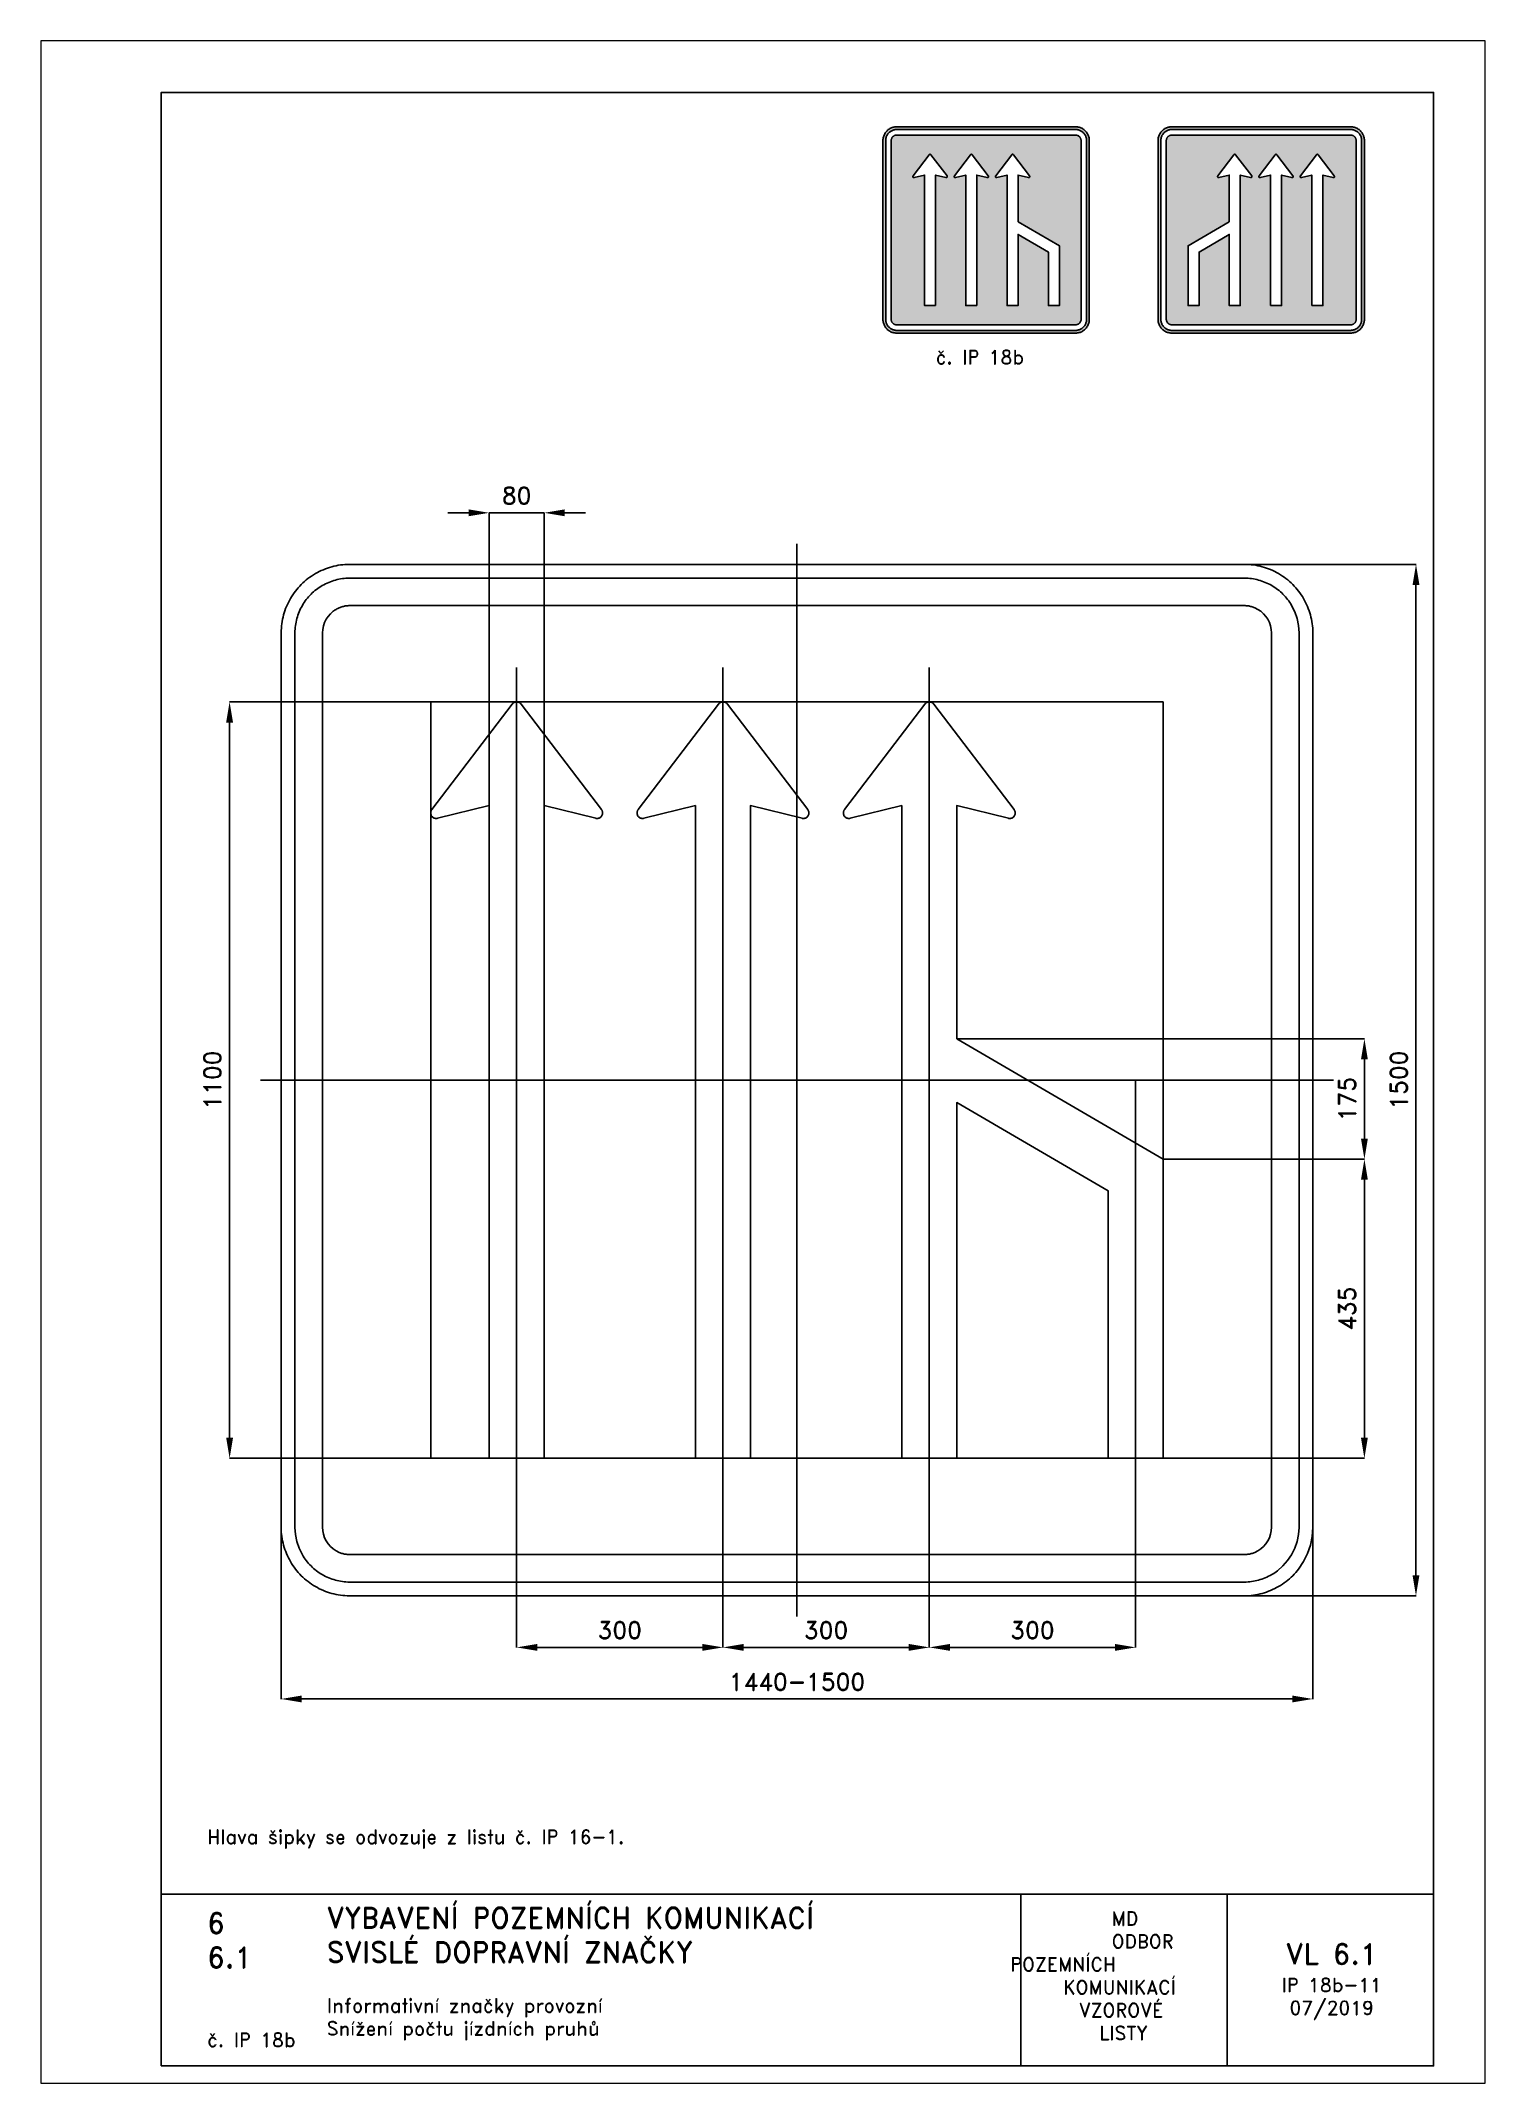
# Paper-space layout 'IP 18b-11' of a CAD drawing. Header units: millimetres. Extents: x 0 to 210, y 0 to 297.
# The model-space entities are those that its viewports show. They can reach past a viewport. Long polylines and large blocks are cut down to what shows.
import ezdxf

# ---------------------------------------------------------------- set-up
doc = ezdxf.new("R2010")
doc.units = ezdxf.units.MM
doc.header["$LTSCALE"] = 5
doc.linetypes.add('ČERCHOVANÁX2', pattern=[2, 1, -0.5, 0, -0.5])
doc.linetypes.add('ČÁRKOVANÁX2', pattern=[1.5, 1, -0.5])
for name, color, linetype in [('Kóty', 2, 'Continuous'), ('Rozpiska', 7, 'Continuous'), ('Značka', 7, 'Continuous')]:
    doc.layers.add(name, color=color, linetype=linetype)
doc.layers.add('Rámeček', color=6, linetype='Continuous', plot=False)
doc.styles.get("Standard").update_dxf_attribs({"font": 'romand.shx', "height": 25})
doc.dimstyles.get("Standard").update_dxf_attribs({"dimtxt": 25, "dimasz": 30, "dimexe": 0.18, "dimexo": 0.0625, "dimgap": 12.5, "dimtad": 1, "dimdec": 0, "dimzin": 0, "dimdsep": 46, "dimtxsty": 'Standard', "dimcen": 0.09, "dimadec": 0, "dimazin": 0, "dimtfac": 1, "dimtdec": 0, "dimtofl": 0, "dimtmove": 0, "dimatfit": 3, "dimfxl": 1, "dimtolj": 1, "dimtzin": 0, "dimarcsym": 0})

psp = doc.layouts.new('IP 18b-11')

# ---------------------------------------------------------------- texts
at = {"layer": 'Rozpiska', "color": 7}
for s, width, gutter_width, heights, insert, char_height, attachment_point in [('\\pi7.66667;č. IP 18b', 30, 125, [0], (122.44, 252), 2, 1), ('\\P{\\H1.83333x; }\\PHlava šipky se odvozuje z listu č. IP 16-1.{\\H1.55556x; }', 155.5011, 100, [0], (24.17, 43.49), 2, 1), ('6', 149.0422, 100, [0], (24.17, 24.77), 3, 1), ('{\\C6;VYBAVENÍ POZEMNÍCH KOMUNIKACÍ\\P}SVISLÉ DOPRAVNÍ ZNAČKY{\\H1.34524x; }', 149.0422, 100, [0], (41.56, 25.56), 3, 1), ('\\pi14.7414;{\\C6;MD\\P\\pi2.36044;}ODBOR POZEMNÍCH{\\H1.57143x; }\\P\\pi7.69378;KOMUNIKACÍ{\\H1.5x; }\\P\\pi9.97949;{\\C6;VZOROVÉ\\H1.47619x; \\H0.67742x;\\P\\pi12.93187;LISTY\\H1.26984x; }', 33.1018, 100, [0], (140.95, 24.95), 2, 1), ('6.1', 149.0422, 100, [0], (24.17, 19.78), 3, 1), ('{\\H1.5x;\\C6;VL 6.1\\P\\H0.66667x;IP 18b-11\\H1.66666x; \\H0.6x;\\P07/2019\\H1.80159x; }', 16.0623, 100, [0], (187.69, 14.78), 2, 5), ('{\\C6;Informativní značky provozní\\P}Snížení počtu jízdních pruhů{\\H1.83333x; }', 149.0422, 100, [0], (41.56, 12.29), 2, 1), ('{\\C6;č. IP 18b}', 18.3305, 100, [2.67], (24.18, 7.3), 2, 1)]:
    psp.add_mtext_dynamic_manual_height_columns(s, width=width, gutter_width=gutter_width, heights=heights, dxfattribs=dict(at, insert=insert, char_height=char_height, attachment_point=attachment_point))

msp = doc.modelspace()

# ---------------------------------------------------------------- blocks, each defined once
blk = doc.blocks.new('*D0')
at = {"layer": 'Defpoints', "color": 0, "transparency": 16777216}
for p in [(-750, -507.4), (750, -603.9), (750, -900)]:
    blk.add_point(p, dxfattribs=at)
at = {"layer": 'Kóty', "color": 0, "lineweight": -2, "transparency": 16777216}
for p, q in [((-750, -507.5), (-750, -900.2)), ((750, -603.9), (750, -900.2)), ((-720, -900), (720, -900))]:
    blk.add_line(p, q, dxfattribs=at)
at = {"layer": 'Kóty', "color": 0, "transparency": 16777216}
for points in [[(-720, -895), (-720, -905), (-750, -900)], [(720, -895), (720, -905), (750, -900)]]:
    blk.add_solid(points, dxfattribs=at)
at = {"layer": 'Kóty', "color": 0, "transparency": 16777216, "insert": (0, -875), "char_height": 25, "attachment_point": 5}
blk.add_mtext('\\A1;1440-1500', dxfattribs=at)
blk = doc.blocks.new('*D1')
at = {"layer": 'Defpoints', "color": 0, "transparency": 16777216}
for p in [(-532.396, 550), (-825, -550), (-532.396, -550)]:
    blk.add_point(p, dxfattribs=at)
at = {"layer": 'Kóty', "color": 0, "lineweight": -2, "transparency": 16777216}
for p, q in [((-532.4585, 550), (-825.18, 550)), ((-825, 520), (-825, -520)), ((-532.4585, -550), (-825.18, -550))]:
    blk.add_line(p, q, dxfattribs=at)
at = {"layer": 'Kóty', "color": 0, "transparency": 16777216}
for points in [[(-830, 520), (-820, 520), (-825, 550)], [(-830, -520), (-820, -520), (-825, -550)]]:
    blk.add_solid(points, dxfattribs=at)
at = {"layer": 'Kóty', "color": 0, "transparency": 16777216, "insert": (-850, 0), "char_height": 25, "attachment_point": 5, "rotation": 90}
blk.add_mtext('\\A1;1100', dxfattribs=at)
blk = doc.blocks.new('*D2')
at = {"layer": 'Defpoints', "color": 0, "transparency": 16777216}
for p in [(-367.61, 824.9375), (-447.61, 399.1475), (-367.61, 399.1475)]:
    blk.add_point(p, dxfattribs=at)
at = {"layer": 'Kóty', "color": 0, "lineweight": -2, "transparency": 16777216}
for p, q in [((-477.61, 824.9375), (-507.61, 824.9375)), ((-447.61, 399.21), (-447.61, 825.1175)), ((-367.61, 399.21), (-367.61, 825.1175)), ((-337.61, 824.9375), (-307.61, 824.9375))]:
    blk.add_line(p, q, dxfattribs=at)
at = {"layer": 'Kóty', "color": 0, "transparency": 16777216}
for points in [[(-477.61, 829.9375), (-477.61, 819.9375), (-447.61, 824.9375)], [(-337.61, 829.9375), (-337.61, 819.9375), (-367.61, 824.9375)]]:
    blk.add_solid(points, dxfattribs=at)
at = {"layer": 'Kóty', "color": 0, "transparency": 16777216, "insert": (-407.61, 849.9375), "char_height": 25, "attachment_point": 5}
blk.add_mtext('\\A1;80', dxfattribs=at)
blk = doc.blocks.new('*D3')
at = {"layer": 'Defpoints', "color": 0, "transparency": 16777216}
for p in [(-407.61, -600), (-107.61, -600), (-107.61, -825)]:
    blk.add_point(p, dxfattribs=at)
at = {"layer": 'Kóty', "color": 0, "lineweight": -2, "transparency": 16777216}
for p, q in [((-407.61, -600.0625), (-407.61, -825.18)), ((-107.61, -600.0625), (-107.61, -825.18)), ((-377.61, -825), (-137.61, -825))]:
    blk.add_line(p, q, dxfattribs=at)
at = {"layer": 'Kóty', "color": 0, "transparency": 16777216}
for points in [[(-377.61, -820), (-377.61, -830), (-407.61, -825)], [(-137.61, -820), (-137.61, -830), (-107.61, -825)]]:
    blk.add_solid(points, dxfattribs=at)
at = {"layer": 'Kóty', "color": 0, "transparency": 16777216, "insert": (-257.61, -800), "char_height": 25, "attachment_point": 5}
blk.add_mtext('\\A1;300', dxfattribs=at)
blk = doc.blocks.new('*D4')
at = {"layer": 'Defpoints', "color": 0, "transparency": 16777216}
for p in [(-107.61, -600.0625), (192.39, -600), (192.39, -825)]:
    blk.add_point(p, dxfattribs=at)
at = {"layer": 'Kóty', "color": 0, "lineweight": -2, "transparency": 16777216}
for p, q in [((-107.61, -600.125), (-107.61, -825.18)), ((192.39, -600.0625), (192.39, -825.18)), ((-77.61, -825), (162.39, -825))]:
    blk.add_line(p, q, dxfattribs=at)
at = {"layer": 'Kóty', "color": 0, "transparency": 16777216}
for points in [[(-77.61, -820), (-77.61, -830), (-107.61, -825)], [(162.39, -820), (162.39, -830), (192.39, -825)]]:
    blk.add_solid(points, dxfattribs=at)
at = {"layer": 'Kóty', "color": 0, "transparency": 16777216, "insert": (42.39, -800), "char_height": 25, "attachment_point": 5}
blk.add_mtext('\\A1;300', dxfattribs=at)
blk = doc.blocks.new('*D5')
at = {"layer": 'Defpoints', "color": 0, "transparency": 16777216}
for p in [(192.39, -600.0625), (492.39, -600), (492.39, -825)]:
    blk.add_point(p, dxfattribs=at)
at = {"layer": 'Kóty', "color": 0, "lineweight": -2, "transparency": 16777216}
for p, q in [((192.39, -600.125), (192.39, -825.18)), ((492.39, -600.0625), (492.39, -825.18)), ((222.39, -825), (462.39, -825))]:
    blk.add_line(p, q, dxfattribs=at)
at = {"layer": 'Kóty', "color": 0, "transparency": 16777216}
for points in [[(222.39, -820), (222.39, -830), (192.39, -825)], [(462.39, -820), (462.39, -830), (492.39, -825)]]:
    blk.add_solid(points, dxfattribs=at)
at = {"layer": 'Kóty', "color": 0, "transparency": 16777216, "insert": (342.39, -800), "char_height": 25, "attachment_point": 5}
blk.add_mtext('\\A1;300', dxfattribs=at)
blk = doc.blocks.new('*D6')
at = {"layer": 'Defpoints', "color": 0, "transparency": 16777216}
for p in [(650.79, 750), (900, 750), (650, -750)]:
    blk.add_point(p, dxfattribs=at)
at = {"layer": 'Kóty', "color": 0, "lineweight": -2, "transparency": 16777216}
for p, q in [((650.8525, 750), (900.18, 750)), ((900, -720), (900, 720)), ((650.0625, -750), (900.18, -750))]:
    blk.add_line(p, q, dxfattribs=at)
at = {"layer": 'Kóty', "color": 0, "transparency": 16777216}
for points in [[(895, 720), (905, 720), (900, 750)], [(895, -720), (905, -720), (900, -750)]]:
    blk.add_solid(points, dxfattribs=at)
at = {"layer": 'Kóty', "color": 0, "transparency": 16777216, "insert": (875, 0), "char_height": 25, "attachment_point": 5, "rotation": 90}
blk.add_mtext('\\A1;1500', dxfattribs=at)
blk = doc.blocks.new('*D7')
at = {"layer": 'Defpoints', "color": 0, "transparency": 16777216}
for p in [(532.39, -115), (825, -115), (532.39, -550)]:
    blk.add_point(p, dxfattribs=at)
at = {"layer": 'Kóty', "color": 0, "lineweight": -2, "transparency": 16777216}
for p, q in [((532.4525, -115), (825.18, -115)), ((825, -520), (825, -145)), ((532.4525, -550), (825.18, -550))]:
    blk.add_line(p, q, dxfattribs=at)
at = {"layer": 'Kóty', "color": 0, "transparency": 16777216}
for points in [[(820, -145), (830, -145), (825, -115)], [(820, -520), (830, -520), (825, -550)]]:
    blk.add_solid(points, dxfattribs=at)
at = {"layer": 'Kóty', "color": 0, "transparency": 16777216, "insert": (800, -332.5), "char_height": 25, "attachment_point": 5, "rotation": 90}
blk.add_mtext('\\A1;435', dxfattribs=at)
blk = doc.blocks.new('*D8')
at = {"layer": 'Defpoints', "color": 0, "transparency": 16777216}
for p in [(232.39, 60), (825, 60), (532.4525, -115)]:
    blk.add_point(p, dxfattribs=at)
at = {"layer": 'Kóty', "color": 0, "lineweight": -2, "transparency": 16777216}
for p, q in [((232.4525, 60), (825.18, 60)), ((825, -85), (825, 30)), ((532.515, -115), (825.18, -115))]:
    blk.add_line(p, q, dxfattribs=at)
at = {"layer": 'Kóty', "color": 0, "transparency": 16777216}
for points in [[(820, 30), (830, 30), (825, 60)], [(820, -85), (830, -85), (825, -115)]]:
    blk.add_solid(points, dxfattribs=at)
at = {"layer": 'Kóty', "color": 0, "transparency": 16777216, "insert": (800, -27.5), "char_height": 25, "attachment_point": 5, "rotation": 90}
blk.add_mtext('\\A1;175', dxfattribs=at)

# ---------------------------------------------------------------- dimensions: what is measured, and where the dimension line sits
at = {"layer": 'Kóty'}
for base, p1, p2, picture, middle in [((-367.61, 824.9375), (-447.61, 399.1475), (-367.61, 399.1475), '*D2', (-407.61, 849.9375)), ((-107.61, -825), (-407.61, -600), (-107.61, -600), '*D3', (-257.61, -800)), ((192.39, -825), (-107.61, -600.0625), (192.39, -600), '*D4', (42.39, -800)), ((492.39, -825), (192.39, -600.0625), (492.39, -600), '*D5', (342.39, -800))]:
    dim = msp.add_linear_dim(base=base, p1=p1, p2=p2, dimstyle='Standard', dxfattribs=at)
    dim.commit()
    dim.dimension.update_dxf_attribs({"geometry": picture, "text_midpoint": middle})
for base, p1, p2, picture, middle in [((900, 750), (650, -750), (650.79, 750), '*D6', (875, 0)), ((-825, -550), (-532.396, 550), (-532.396, -550), '*D1', (-850, 0)), ((825, 60), (532.4525, -115), (232.39, 60), '*D8', (800, -27.5)), ((825, -115), (532.39, -550), (532.39, -115), '*D7', (800, -332.5))]:
    dim = msp.add_linear_dim(base=base, p1=p1, p2=p2, angle=90, dimstyle='Standard', dxfattribs=at)
    dim.commit()
    dim.dimension.update_dxf_attribs({"geometry": picture, "text_midpoint": middle})
dim = msp.add_linear_dim(base=(750, -900), p1=(-750, -507.4144), p2=(750, -603.8615), text='1440-1500', dimstyle='Standard', dxfattribs=at)
dim.commit()
dim.dimension.update_dxf_attribs({"geometry": '*D0', "text_midpoint": (0, -875)})

# ---------------------------------------------------------------- linework, layer by layer
at = {"layer": 'Kóty'}
msp.add_lwpolyline([(-447.61, 824.9375), (-367.61, 824.9375)], dxfattribs=at)
at = {"layer": 'Značka', "color": 6, "linetype": 'ČERCHOVANÁX2', "ltscale": 5}
for points in [[(0, -780), (0, 780)], [(-407.61, -600), (-407.61, 600)], [(-107.61, -600), (-107.61, 600)], [(192.39, -600), (192.39, 600)], [(780, 0), (-780, 0)], [(492.39, -600), (492.39, 0)]]:
    msp.add_lwpolyline(points, dxfattribs=at)
at = {"layer": 'Značka', "color": 5}
for points in [[(-650, -750), (-650.39, -749.9988), (-650.79, -749.9969, -0.032183), (-663.7, -749.0925, -0.0354395), (-676.39, -746.4557, -0.036257), (-688.66, -742.3068, -0.0344302), (-700.23, -736.4713, -0.0337135), (-711, -729.2849, -0.034097), (-720.71, -720.7107, -0.0342145), (-729.29, -711.0064, -0.0342268), (-736.47, -700.2266, -0.0340428), (-742.27, -688.6512, -0.0334252), (-746.46, -676.3873, -0.0341747), (-749.14, -663.6918, -0.0367361), (-750, -650.785), (-750, -650.393), (-750, -650), (-750, 650), (-750, 650.39), (-750, 650.79, -0.0321975), (-749.09, 663.7, -0.0354674), (-746.46, 676.39, -0.0363203), (-742.31, 688.66, -0.0344709), (-736.47, 700.23, -0.0337211), (-729.29, 711, -0.0340992), (-720.71, 720.71, -0.0342018), (-711.01, 729.29, -0.0342246), (-700.23, 736.47, -0.0340515), (-688.65, 742.27, -0.0334153), (-676.39, 746.46, -0.0341236), (-663.69, 749.14, -0.0367442), (-650.79, 750), (-650.39, 750), (-650, 750), (650, 750), (650.39, 750), (650.79, 750, -0.0321821), (663.7, 749.09, -0.0354474), (676.39, 746.46, -0.0362719), (688.66, 742.31, -0.0344334), (700.23, 736.47, -0.0337229), (711, 729.28, -0.0340912), (720.71, 720.71, -0.0342207), (729.29, 711.01, -0.0342246), (736.47, 700.23, -0.0340384), (742.27, 688.65, -0.0334249), (746.46, 676.39, -0.034173), (749.14, 663.69, -0.0367364), (750, 650.79), (750, 650.39), (750, 650), (750, -650), (750, -650.393), (750, -650.785), (749.09, -663.6978), (746.46, -676.3873), (742.31, -688.6591), (736.47, -700.2266), (729.28, -711.0042, -0.0341063), (720.71, -720.7107, -0.0342027), (711.01, -729.2931, -0.034227), (700.23, -736.4713, -0.0340442), (688.65, -742.2651, -0.0334113), (676.39, -746.4557, -0.0341218), (663.69, -749.1355, -0.0367434), (650.79, -749.9969), (650.39, -749.9989), (650, -750), (-650, -750)], [(-650, -730), (-650.31, -729.9991), (-650.63, -729.9975, -0.0321839), (-660.96, -729.274, -0.035448), (-671.11, -727.1646, -0.0362817), (-680.93, -723.8454, -0.0344216), (-690.18, -719.1771, -0.0337453), (-698.8, -713.4279, -0.0341022), (-706.57, -706.5685, -0.034186), (-713.43, -698.8051, -0.0342028), (-719.18, -690.1812), (-723.81, -680.921), (-727.16, -671.1098), (-729.31, -660.9534), (-730, -650.628), (-730, -650.314), (-730, -650), (-730, 650), (-730, 650.31), (-730, 650.63, -0.0321794), (-729.27, 660.96, -0.0354889), (-727.16, 671.11, -0.0362814), (-723.85, 680.93, -0.0344198), (-719.18, 690.18, -0.033728), (-713.43, 698.8, -0.0340731), (-706.57, 706.57, -0.0342387), (-698.81, 713.43, -0.0341991), (-690.18, 719.18, -0.0340344), (-680.92, 723.81, -0.0334143), (-671.11, 727.16, -0.0341236), (-660.95, 729.31, -0.0367402), (-650.63, 730), (-650.31, 730), (-650, 730), (650, 730), (650.31, 730), (650.63, 730, -0.032183), (660.96, 729.27, -0.0354467), (671.11, 727.16, -0.0362744), (680.93, 723.85, -0.0344144), (690.18, 719.18, -0.033745), (698.8, 713.43, -0.0340968), (706.57, 706.57, -0.0341871), (713.43, 698.81, -0.0342063), (719.18, 690.18), (723.81, 680.92), (727.16, 671.11), (729.31, 660.95), (730, 650.63), (730, 650.31), (730, 650), (730, -650), (730, -650.314), (730, -650.628), (729.27, -660.9582), (727.16, -671.1098), (723.85, -680.9273), (719.18, -690.1812), (713.43, -698.8034), (706.57, -706.5685), (698.81, -713.4345, -0.0342057), (690.18, -719.1771, -0.0340314), (680.92, -723.8121, -0.0334215), (671.11, -727.1646, -0.0341218), (660.95, -729.3084, -0.0367439), (650.63, -729.9975), (650.31, -729.9991), (650, -730), (-650, -730)], [(-650, -690), (650, -690), (650.16, -689.9995), (650.31, -689.9988, 0.0321848), (655.48, -689.637, 0.0354594), (660.55, -688.5823, 0.0362767), (665.46, -686.9227), (670.09, -684.5885), (674.4, -681.714), (678.28, -678.2843), (681.72, -674.4026), (684.59, -670.0906), (686.91, -665.4605), (688.58, -660.5549), (689.65, -655.4767), (690, -650.314), (690, -650.157), (690, -650), (690, 650), (690, 650.16), (690, 650.31), (689.64, 655.48), (688.58, 660.55), (686.92, 665.46), (684.59, 670.09), (681.71, 674.4), (678.28, 678.28), (674.4, 681.72), (670.09, 684.59), (665.46, 686.91, 0.0334086), (660.55, 688.58, 0.0341855), (655.48, 689.65, 0.0367465), (650.31, 690), (650.16, 690), (650, 690), (-650, 690), (-650.16, 690), (-650.31, 690, 0.0321848), (-655.48, 689.64, 0.0354579), (-660.55, 688.58, 0.0362712), (-665.46, 686.92, 0.0343823), (-670.09, 684.59, 0.0336505), (-674.4, 681.71), (-678.28, 678.28), (-681.72, 674.4), (-684.59, 670.09), (-686.91, 665.46), (-688.58, 660.55), (-689.65, 655.48), (-690, 650.31), (-690, 650.16), (-690, 650), (-690, -650), (-690, -650.157), (-690, -650.314), (-689.64, -655.4791), (-688.58, -660.5549), (-686.92, -665.4636), (-684.59, -670.0906), (-681.71, -674.4017), (-678.28, -678.2843), (-674.4, -681.7172), (-670.09, -684.5885), (-665.46, -686.9061, 0.0334044), (-660.55, -688.5823, 0.0341611), (-655.48, -689.6542, 0.0367494), (-650.31, -689.9988), (-650.16, -689.9996), (-650, -690)], [(-367.61, -550), (-447.61, -550), (-447.61, 375.21), (-447.61, 399.21), (-522.57, 380.66), (-522.96, 380.58, -0.00983344), (-523.34, 380.51, -0.0526136), (-524.91, 380.43, -0.052733), (-526.47, 380.68, -0.0654477), (-528.31, 381.38, -0.0654639), (-529.9, 382.54, -0.0653602), (-531.19, 384.03, -0.065197), (-532.05, 385.8, -0.0648788), (-532.47, 387.72, -0.0637386), (-532.39, 389.68, -0.0526484), (-532.01, 391.22, -0.0574868), (-531.3, 392.62, -0.011509), (-531.09, 392.95, -0.00396049), (-530.86, 393.27), (-413.97, 546.85), (-413.74, 547.13, -0.00967815), (-413.5, 547.41, -0.0490339), (-412.42, 548.4, -0.049153), (-411.16, 549.17, -0.061127), (-409.43, 549.8, -0.0614012), (-407.61, 550, -0.0610277), (-405.78, 549.8, -0.0594687), (-404.05, 549.17, -0.0491437), (-402.79, 548.41, -0.0536372), (-401.71, 547.41), (-401.47, 547.13), (-401.24, 546.85), (-284.35, 393.27), (-284.13, 392.95), (-283.91, 392.62, -0.0524969), (-283.21, 391.21, -0.0526758), (-282.82, 389.68, -0.0655011), (-282.74, 387.72, -0.0654033), (-283.16, 385.8, -0.0653323), (-284.02, 384.03, -0.0652546), (-285.31, 382.54, -0.0648494), (-286.9, 381.39, -0.0636896), (-288.74, 380.68, -0.0526969), (-290.3, 380.42, -0.0574452), (-291.87, 380.51), (-292.26, 380.58), (-292.64, 380.66), (-367.61, 399.21), (-367.61, 375.21), (-367.61, -550)], [(-67.61, -550), (-147.61, -550), (-147.61, 375.21), (-147.61, 399.21), (-222.57, 380.66), (-222.96, 380.58, -0.00989184), (-223.34, 380.51, -0.0526056), (-224.91, 380.43, -0.052725), (-226.47, 380.68, -0.0654477), (-228.31, 381.38, -0.0654308), (-229.91, 382.54, -0.0653602), (-231.19, 384.03, -0.0651394), (-232.05, 385.8, -0.0648191), (-232.47, 387.72, -0.0637386), (-232.39, 389.68, -0.0526484), (-232.01, 391.22, -0.0576258), (-231.3, 392.62), (-231.09, 392.95), (-230.86, 393.27), (-113.97, 546.85), (-113.74, 547.13), (-113.5, 547.41, -0.0490933), (-112.42, 548.4, -0.0491065), (-111.16, 549.17, -0.0610621), (-109.43, 549.8, -0.0613931), (-107.61, 550, -0.0610358), (-105.78, 549.8, -0.0594878), (-104.05, 549.17, -0.0490976), (-102.79, 548.41, -0.0535309), (-101.71, 547.41), (-101.47, 547.13), (-101.24, 546.85), (15.65, 393.27), (15.87, 392.95), (16.09, 392.62, -0.0525682), (16.79, 391.21, -0.0526), (17.18, 389.68, -0.0655633), (17.26, 387.72, -0.0654648), (16.83, 385.8, -0.0651667), (15.98, 384.03, -0.0652493), (14.69, 382.54, -0.0648559), (13.1, 381.39, -0.0636449), (11.26, 380.68, -0.0527054), (9.7, 380.42, -0.0574541), (8.13, 380.51), (7.74, 380.58), (7.36, 380.66), (-67.61, 399.21), (-67.61, 375.21), (-67.61, -550)], [(232.39, 60), (532.39, -115), (532.39, -550), (452.39, -550), (452.39, -160.95), (232.39, -32.62), (232.39, -550), (152.39, -550), (152.39, 375.21), (152.39, 399.21), (77.43, 380.66), (77.04, 380.58), (76.66, 380.51, -0.0526056), (75.09, 380.43, -0.052725), (73.53, 380.68, -0.0654477), (71.69, 381.38, -0.0654308), (70.09, 382.54, -0.0653602), (68.81, 384.03, -0.0651394), (67.95, 385.8, -0.0648191), (67.53, 387.72, -0.0637386), (67.61, 389.68, -0.0526484), (67.99, 391.22, -0.0576258), (68.7, 392.62), (68.91, 392.95), (69.14, 393.27), (186.03, 546.85), (186.26, 547.13), (186.5, 547.41, -0.0490933), (187.58, 548.4, -0.0491065), (188.84, 549.17, -0.0610621), (190.57, 549.8, -0.0613931), (192.39, 550, -0.0610358), (194.22, 549.8, -0.0594878), (195.95, 549.17, -0.0490976), (197.21, 548.41, -0.0535309), (198.29, 547.41), (198.53, 547.13), (198.76, 546.85), (315.65, 393.27), (315.87, 392.95), (316.09, 392.62, -0.0525682), (316.79, 391.21, -0.0526), (317.18, 389.68, -0.0655633), (317.26, 387.72, -0.0654648), (316.83, 385.8, -0.0651667), (315.98, 384.03, -0.0652493), (314.69, 382.54, -0.0648559), (313.1, 381.39, -0.0636449), (311.26, 380.68, -0.0527054), (309.7, 380.42, -0.0574541), (308.13, 380.51), (307.74, 380.58), (307.36, 380.66), (232.39, 399.21), (232.39, 375.21), (232.39, 60)]]:
    msp.add_lwpolyline(points, format="xyb", dxfattribs=at)
at = {"layer": 'Značka', "color": 6, "linetype": 'ČÁRKOVANÁX2', "ltscale": 2.5}
msp.add_lwpolyline([(-532.396, -550), (532.39, -550), (532.39, 550), (-532.396, 550)], close=True, dxfattribs=at)

msp.set_redraw_order([(e.dxf.handle, doc.entitydb.next_handle()) for e in msp.query("TEXT MTEXT ATTDEF DIMENSION ARC_DIMENSION")])  # texts and dimensions are drawn at this point

# ---------------------------------------------------------------- hatches: boundary and pattern name
at = {"layer": 'Značka'}
h = psp.add_hatch(color=170, dxfattribs=at)
h.dxf.hatch_style = 1
edge = h.paths.add_edge_path(flags=0)
edge.add_line((130.09, 258.5), (128.49, 258.5))
edge.add_line((128.49, 258.5), (128.49, 277))
edge.add_line((128.49, 277), (128.49, 277.48))
edge.add_line((128.49, 277.48), (126.99, 277.11))
edge.add_line((126.99, 277.11), (126.98, 277.11))
edge.add_arc((126.94, 277.3), 0.196, 279.3107, 281.5643, ccw=False)
edge.add_arc((126.95, 277.26), 0.15, 266.8935, 278.9405, ccw=False)
edge.add_arc((126.95, 277.26), 0.15, 254.8582, 266.9326, ccw=False)
edge.add_arc((126.95, 277.26), 0.151, 241.6824, 256.6605, ccw=False)
edge.add_arc((126.95, 277.26), 0.151, 226.3961, 241.3779, ccw=False)
edge.add_arc((126.95, 277.26), 0.151, 213.406, 228.3642, ccw=False)
edge.add_arc((126.95, 277.26), 0.152, 198.4535, 213.3745, ccw=False)
edge.add_arc((126.95, 277.27), 0.152, 184.9149, 199.7632, ccw=False)
edge.add_arc((126.95, 277.27), 0.155, 170.3687, 184.9567, ccw=False)
edge.add_arc((126.95, 277.27), 0.151, 160.1115, 172.1665, ccw=False)
edge.add_arc((126.93, 277.28), 0.137, 146.5282, 159.6887, ccw=False)
edge.add_arc((126.96, 277.26), 0.17, 146.21, 148.8476, ccw=False)
edge.add_arc((127.23, 277.07), 0.498, 143.8395, 144.7471, ccw=False)
edge.add_line((126.83, 277.37), (129.16, 280.44))
edge.add_line((129.16, 280.44), (129.17, 280.44))
edge.add_arc((129.32, 280.32), 0.191, 138.2897, 140.5077, ccw=False)
edge.add_arc((129.28, 280.35), 0.15, 126.8961, 138.1248, ccw=False)
edge.add_arc((129.29, 280.35), 0.151, 115.8016, 127.0576, ccw=False)
edge.add_arc((129.29, 280.35), 0.151, 103.0138, 117.0056, ccw=False)
edge.add_arc((129.29, 280.35), 0.15, 89.2438, 103.2983, ccw=False)
edge.add_arc((129.29, 280.35), 0.151, 76.7783, 90.7475, ccw=False)
edge.add_arc((129.29, 280.34), 0.155, 63.1837, 76.7969, ccw=False)
edge.add_arc((129.3, 280.35), 0.15, 53.2758, 64.5296, ccw=False)
edge.add_arc((129.31, 280.36), 0.138, 41.0621, 53.3431, ccw=False)
edge.add_line((129.41, 280.45), (129.41, 280.44))
edge.add_line((129.41, 280.44), (129.42, 280.44))
edge.add_line((129.42, 280.44), (131.76, 277.37))
edge.add_line((131.76, 277.37), (131.76, 277.36))
edge.add_line((131.76, 277.36), (131.77, 277.35))
edge.add_arc((131.64, 277.27), 0.15, 20.3921, 32.4125, ccw=False)
edge.add_arc((131.64, 277.27), 0.15, 8.2696, 20.3309, ccw=False)
edge.add_arc((131.64, 277.27), 0.15, -5.1579, 9.8325, ccw=False)
edge.add_arc((131.64, 277.27), 0.151, 340.1769, 355.1449, ccw=False)
edge.add_arc((131.64, 277.26), 0.151, 326.6101, 341.5619, ccw=False)
edge.add_arc((131.64, 277.26), 0.152, 311.6479, 326.5819, ccw=False)
edge.add_arc((131.63, 277.26), 0.152, 298.4563, 313.2979, ccw=False)
edge.add_arc((131.63, 277.26), 0.155, 283.8116, 298.3885, ccw=False)
edge.add_arc((131.63, 277.26), 0.15, 273.4293, 285.4954, ccw=False)
edge.add_arc((131.63, 277.25), 0.137, 260.1436, 273.2946, ccw=False)
edge.add_line((131.61, 277.11), (131.6, 277.11))
edge.add_line((131.6, 277.11), (131.59, 277.11))
edge.add_line((131.59, 277.11), (130.09, 277.48))
edge.add_line((130.09, 277.48), (130.09, 277))
edge.add_line((130.09, 277), (130.09, 258.5))
edge = h.paths.add_edge_path(flags=0)
edge.add_line((142.09, 270.7), (148.09, 267.2))
edge.add_line((148.09, 267.2), (148.09, 258.5))
edge.add_line((148.09, 258.5), (146.49, 258.5))
edge.add_line((146.49, 258.5), (146.49, 266.28))
edge.add_line((146.49, 266.28), (142.09, 268.85))
edge.add_line((142.09, 268.85), (142.09, 258.5))
edge.add_line((142.09, 258.5), (140.49, 258.5))
edge.add_line((140.49, 258.5), (140.49, 277))
edge.add_line((140.49, 277), (140.49, 277.48))
edge.add_line((140.49, 277.48), (138.99, 277.11))
edge.add_line((138.99, 277.11), (138.98, 277.11))
edge.add_line((138.98, 277.11), (138.98, 277.11))
edge.add_arc((138.95, 277.26), 0.15, 266.8944, 278.9396, ccw=False)
edge.add_arc((138.95, 277.26), 0.15, 254.8591, 266.9316, ccw=False)
edge.add_arc((138.95, 277.26), 0.151, 241.6824, 256.6605, ccw=False)
edge.add_arc((138.95, 277.26), 0.152, 226.5707, 241.545, ccw=False)
edge.add_arc((138.95, 277.26), 0.151, 213.1855, 228.1437, ccw=False)
edge.add_arc((138.95, 277.26), 0.152, 198.4601, 213.3679, ccw=False)
edge.add_arc((138.95, 277.27), 0.152, 184.9217, 199.7564, ccw=False)
edge.add_arc((138.95, 277.27), 0.155, 170.3687, 184.9567, ccw=False)
edge.add_arc((138.95, 277.27), 0.151, 160.1115, 172.1665, ccw=False)
edge.add_arc((138.93, 277.28), 0.137, 146.5123, 159.7046, ccw=False)
edge.add_line((138.82, 277.35), (138.82, 277.36))
edge.add_line((138.82, 277.36), (138.83, 277.37))
edge.add_line((138.83, 277.37), (141.16, 280.44))
edge.add_line((141.16, 280.44), (141.17, 280.44))
edge.add_line((141.17, 280.44), (141.17, 280.45))
edge.add_arc((141.28, 280.35), 0.15, 126.8893, 138.1316, ccw=False)
edge.add_arc((141.29, 280.35), 0.151, 115.8069, 127.0522, ccw=False)
edge.add_arc((141.29, 280.35), 0.151, 103.0212, 116.9982, ccw=False)
edge.add_arc((141.29, 280.35), 0.15, 89.2448, 103.2974, ccw=False)
edge.add_arc((141.29, 280.35), 0.151, 76.7774, 90.7484, ccw=False)
edge.add_arc((141.29, 280.34), 0.155, 63.1815, 76.7991, ccw=False)
edge.add_arc((141.3, 280.35), 0.15, 53.281, 64.5243, ccw=False)
edge.add_arc((141.31, 280.36), 0.138, 41.0743, 53.3309, ccw=False)
edge.add_line((141.41, 280.45), (141.41, 280.44))
edge.add_line((141.41, 280.44), (141.42, 280.44))
edge.add_line((141.42, 280.44), (143.76, 277.37))
edge.add_line((143.76, 277.37), (143.76, 277.36))
edge.add_line((143.76, 277.36), (143.77, 277.35))
edge.add_arc((143.64, 277.27), 0.15, 20.3839, 32.4206, ccw=False)
edge.add_arc((143.64, 277.27), 0.151, 8.2783, 20.3222, ccw=False)
edge.add_arc((143.64, 277.27), 0.15, -5.165, 9.8396, ccw=False)
edge.add_arc((143.64, 277.27), 0.151, 339.8854, 354.8675, ccw=False)
edge.add_arc((143.64, 277.26), 0.151, 326.8915, 341.8055, ccw=False)
edge.add_arc((143.64, 277.26), 0.152, 311.6485, 326.5813, ccw=False)
edge.add_arc((143.63, 277.26), 0.152, 298.4556, 313.2986, ccw=False)
edge.add_arc((143.63, 277.26), 0.156, 283.8167, 298.3834, ccw=False)
edge.add_arc((143.63, 277.26), 0.15, 273.4283, 285.4963, ccw=False)
edge.add_arc((143.63, 277.25), 0.137, 260.1426, 273.2956, ccw=False)
edge.add_line((143.61, 277.11), (143.6, 277.11))
edge.add_line((143.6, 277.11), (143.59, 277.11))
edge.add_line((143.59, 277.11), (142.09, 277.48))
edge.add_line((142.09, 277.48), (142.09, 277))
edge.add_line((142.09, 277), (142.09, 270.7))
edge = h.paths.add_edge_path(flags=0)
edge.add_line((136.09, 258.5), (134.49, 258.5))
edge.add_line((134.49, 258.5), (134.49, 277))
edge.add_line((134.49, 277), (134.49, 277.48))
edge.add_line((134.49, 277.48), (132.99, 277.11))
edge.add_line((132.99, 277.11), (132.98, 277.11))
edge.add_arc((132.94, 277.3), 0.195, 279.304, 281.571, ccw=False)
edge.add_arc((132.95, 277.26), 0.15, 266.8944, 278.9396, ccw=False)
edge.add_arc((132.95, 277.26), 0.15, 254.8591, 266.9316, ccw=False)
edge.add_arc((132.95, 277.26), 0.151, 241.6824, 256.6605, ccw=False)
edge.add_arc((132.95, 277.26), 0.152, 226.5707, 241.545, ccw=False)
edge.add_arc((132.95, 277.26), 0.151, 213.1855, 228.1437, ccw=False)
edge.add_arc((132.95, 277.26), 0.152, 198.4601, 213.3679, ccw=False)
edge.add_arc((132.95, 277.27), 0.152, 184.9217, 199.7564, ccw=False)
edge.add_arc((132.95, 277.27), 0.155, 170.3687, 184.9567, ccw=False)
edge.add_arc((132.95, 277.27), 0.151, 160.1115, 172.1665, ccw=False)
edge.add_arc((132.93, 277.28), 0.137, 146.5123, 159.7046, ccw=False)
edge.add_line((132.82, 277.35), (132.82, 277.36))
edge.add_line((132.82, 277.36), (132.83, 277.37))
edge.add_line((132.83, 277.37), (135.16, 280.44))
edge.add_line((135.16, 280.44), (135.17, 280.44))
edge.add_line((135.17, 280.44), (135.17, 280.45))
edge.add_arc((135.28, 280.35), 0.15, 126.8893, 138.1316, ccw=False)
edge.add_arc((135.29, 280.35), 0.151, 115.8069, 127.0522, ccw=False)
edge.add_arc((135.29, 280.35), 0.151, 103.0212, 116.9982, ccw=False)
edge.add_arc((135.29, 280.35), 0.15, 89.2448, 103.2974, ccw=False)
edge.add_arc((135.29, 280.35), 0.151, 76.7774, 90.7484, ccw=False)
edge.add_arc((135.29, 280.34), 0.155, 63.1815, 76.7991, ccw=False)
edge.add_arc((135.3, 280.35), 0.15, 53.281, 64.5243, ccw=False)
edge.add_arc((135.31, 280.36), 0.138, 41.0743, 53.3309, ccw=False)
edge.add_line((135.41, 280.45), (135.41, 280.44))
edge.add_line((135.41, 280.44), (135.42, 280.44))
edge.add_line((135.42, 280.44), (137.76, 277.37))
edge.add_line((137.76, 277.37), (137.76, 277.36))
edge.add_line((137.76, 277.36), (137.77, 277.35))
edge.add_arc((137.64, 277.27), 0.15, 20.3839, 32.4206, ccw=False)
edge.add_arc((137.64, 277.27), 0.151, 8.2783, 20.3222, ccw=False)
edge.add_arc((137.64, 277.27), 0.15, -5.165, 9.8396, ccw=False)
edge.add_arc((137.64, 277.27), 0.151, 339.8854, 354.8675, ccw=False)
edge.add_arc((137.64, 277.26), 0.151, 326.8915, 341.8055, ccw=False)
edge.add_arc((137.64, 277.26), 0.152, 311.6485, 326.5813, ccw=False)
edge.add_arc((137.63, 277.26), 0.152, 298.4556, 313.2986, ccw=False)
edge.add_arc((137.63, 277.26), 0.156, 283.8167, 298.3834, ccw=False)
edge.add_arc((137.63, 277.26), 0.15, 273.4283, 285.4963, ccw=False)
edge.add_arc((137.63, 277.25), 0.137, 260.1426, 273.2956, ccw=False)
edge.add_line((137.61, 277.11), (137.6, 277.11))
edge.add_line((137.6, 277.11), (137.59, 277.11))
edge.add_line((137.59, 277.11), (136.09, 277.48))
edge.add_line((136.09, 277.48), (136.09, 277))
edge.add_line((136.09, 277), (136.09, 258.5))
edge = h.paths.add_edge_path(flags=16)
edge.add_line((124.44, 254.9), (124.44, 254.9))
edge.add_line((124.44, 254.9), (124.43, 254.9))
edge.add_arc((124.44, 256.51), 1.61, 262.3053, 269.6764, ccw=False)
edge.add_arc((124.42, 256.37), 1.46, 254.2022, 262.3217, ccw=False)
edge.add_arc((124.38, 256.34), 1.43, 247.1665, 255.4742, ccw=False)
edge.add_arc((124.41, 256.41), 1.51, 239.2803, 247.1643, ccw=False)
edge.add_arc((124.41, 256.45), 1.54, 232.4368, 240.1616, ccw=False)
edge.add_arc((124.39, 256.44), 1.52, 224.6594, 232.4674, ccw=False)
edge.add_arc((124.38, 256.45), 1.52, 217.5435, 225.3819, ccw=False)
edge.add_arc((124.38, 256.45), 1.52, 209.7727, 217.6136, ccw=False)
edge.add_arc((124.37, 256.47), 1.52, 202.6647, 210.4654, ccw=False)
edge.add_arc((124.4, 256.48), 1.55, 195.0262, 202.6791, ccw=False)
edge.add_arc((124.36, 256.49), 1.52, 188.0424, 195.8611, ccw=False)
edge.add_arc((124.25, 256.48), 1.41, 179.615, 188.0316, ccw=False)
edge.add_line((122.84, 256.49), (122.84, 256.49))
edge.add_line((122.84, 256.49), (122.84, 256.5))
edge.add_line((122.84, 256.5), (122.84, 282.5))
edge.add_line((122.84, 282.5), (122.84, 282.51))
edge.add_line((122.84, 282.51), (122.84, 282.51))
edge.add_arc((124.45, 282.5), 1.61, 172.2718, 179.6437, ccw=False)
edge.add_arc((124.31, 282.52), 1.46, 164.1968, 172.3163, ccw=False)
edge.add_arc((124.29, 282.56), 1.43, 157.2195, 165.5259, ccw=False)
edge.add_arc((124.36, 282.53), 1.51, 149.2704, 157.1544, ccw=False)
edge.add_arc((124.39, 282.54), 1.54, 142.4307, 150.1585, ccw=False)
edge.add_arc((124.38, 282.55), 1.52, 134.6571, 142.4614, ccw=False)
edge.add_arc((124.39, 282.57), 1.52, 127.5592, 135.3955, ccw=False)
edge.add_arc((124.39, 282.57), 1.52, 119.7542, 127.5953, ccw=False)
edge.add_arc((124.41, 282.57), 1.52, 112.6647, 120.4654, ccw=False)
edge.add_arc((124.42, 282.54), 1.55, 105.0265, 112.6824, ccw=False)
edge.add_arc((124.44, 282.58), 1.52, 98.0365, 105.8602, ccw=False)
edge.add_arc((124.42, 282.69), 1.41, 89.6168, 98.0335, ccw=False)
edge.add_line((124.43, 284.1), (124.44, 284.1))
edge.add_line((124.44, 284.1), (124.44, 284.1))
edge.add_line((124.44, 284.1), (150.44, 284.1))
edge.add_line((150.44, 284.1), (150.45, 284.1))
edge.add_line((150.45, 284.1), (150.46, 284.1))
edge.add_arc((150.45, 282.49), 1.61, 82.2718, 89.6437, ccw=False)
edge.add_arc((150.47, 282.63), 1.46, 74.1968, 82.3163, ccw=False)
edge.add_arc((150.51, 282.66), 1.43, 67.2195, 75.5259, ccw=False)
edge.add_arc((150.48, 282.59), 1.51, 59.2692, 67.1556, ccw=False)
edge.add_arc((150.48, 282.55), 1.54, 52.4296, 60.1596, ccw=False)
edge.add_arc((150.49, 282.56), 1.52, 44.6571, 52.4614, ccw=False)
edge.add_arc((150.51, 282.55), 1.52, 37.5619, 45.3928, ccw=False)
edge.add_arc((150.51, 282.55), 1.52, 29.7543, 37.5952, ccw=False)
edge.add_arc((150.52, 282.53), 1.52, 22.6641, 30.466, ccw=False)
edge.add_arc((150.49, 282.52), 1.55, 15.0256, 22.6833, ccw=False)
edge.add_arc((150.52, 282.51), 1.52, 8.0365, 15.8602, ccw=False)
edge.add_arc((150.63, 282.52), 1.41, -0.3834, 8.0336, ccw=False)
edge.add_line((152.04, 282.51), (152.04, 282.51))
edge.add_line((152.04, 282.51), (152.04, 282.5))
edge.add_line((152.04, 282.5), (152.04, 256.5))
edge.add_line((152.04, 256.5), (152.04, 256.49))
edge.add_line((152.04, 256.49), (152.04, 256.49))
edge.add_arc((150.43, 256.5), 1.61, 352.2716, 359.6439, ccw=False)
edge.add_arc((150.58, 256.48), 1.46, 344.1992, 352.3183, ccw=False)
edge.add_arc((150.6, 256.44), 1.43, 337.2142, 345.5206, ccw=False)
edge.add_arc((150.53, 256.47), 1.51, 329.2788, 337.1659, ccw=False)
edge.add_arc((150.49, 256.46), 1.54, 322.4368, 330.1647, ccw=False)
edge.add_arc((150.51, 256.45), 1.52, 314.6412, 322.4481, ccw=False)
edge.add_arc((150.49, 256.43), 1.52, 307.5821, 315.4141, ccw=False)
edge.add_arc((150.5, 256.43), 1.52, 299.7216, 307.5635, ccw=False)
edge.add_arc((150.47, 256.43), 1.52, 292.6894, 300.4902, ccw=False)
edge.add_arc((150.46, 256.46), 1.55, 285.0419, 292.6983, ccw=False)
edge.add_arc((150.45, 256.42), 1.52, 278.002, 285.8191, ccw=False)
edge.add_arc((150.47, 256.31), 1.41, 269.6166, 278.0336, ccw=False)
edge.add_line((150.46, 254.9), (150.45, 254.9))
edge.add_line((150.45, 254.9), (150.44, 254.9))
edge.add_line((150.44, 254.9), (124.44, 254.9))
edge = h.paths.add_edge_path(flags=0)
edge.add_line((124.44, 255.7), (150.44, 255.7))
edge.add_line((150.44, 255.7), (150.45, 255.7))
edge.add_line((150.45, 255.7), (150.45, 255.7))
edge.add_arc((150.45, 256.51), 0.806, 270.3186, 277.6919)
edge.add_arc((150.46, 256.43), 0.731, 277.6946, 285.8149)
edge.add_arc((150.48, 256.42), 0.715, 284.5143, 292.8241)
edge.add_arc((150.46, 256.46), 0.754, 292.8108, 300.6949)
edge.add_arc((150.46, 256.47), 0.769, 299.84, 307.5708)
edge.add_arc((150.47, 256.47), 0.76, 307.5717, 315.383)
edge.add_arc((150.48, 256.48), 0.759, 314.5312, 322.3632)
edge.add_line((151.08, 256.01), (151.14, 256.1))
edge.add_line((151.14, 256.1), (151.18, 256.19))
edge.add_line((151.18, 256.19), (151.21, 256.29))
edge.add_line((151.21, 256.29), (151.24, 256.39))
edge.add_line((151.24, 256.39), (151.24, 256.49))
edge.add_line((151.24, 256.49), (151.24, 256.5))
edge.add_line((151.24, 256.5), (151.24, 256.5))
edge.add_line((151.24, 256.5), (151.24, 282.5))
edge.add_line((151.24, 282.5), (151.24, 282.5))
edge.add_line((151.24, 282.5), (151.24, 282.51))
edge.add_arc((150.44, 282.5), 0.806, 0.2966, 7.6698)
edge.add_arc((150.51, 282.51), 0.731, 7.7434, 15.8744)
edge.add_arc((150.52, 282.53), 0.715, 14.5222, 22.8371)
edge.add_arc((150.49, 282.52), 0.754, 22.77, 30.6567)
edge.add_arc((150.47, 282.52), 0.769, 29.8849, 37.6178)
edge.add_arc((150.47, 282.52), 0.76, 37.5717, 45.383)
edge.add_arc((150.47, 282.53), 0.759, 44.521, 52.3587)
edge.add_arc((150.47, 282.53), 0.758, 52.4255, 60.2558)
edge.add_arc((150.46, 282.54), 0.762, 59.4893, 67.2817)
edge.add_arc((150.45, 282.52), 0.776, 67.3818, 75.0496)
edge.add_arc((150.45, 282.54), 0.76, 74.1741, 81.9916)
edge.add_arc((150.45, 282.59), 0.706, 81.9162, 90.338)
edge.add_line((150.45, 283.3), (150.45, 283.3))
edge.add_line((150.45, 283.3), (150.44, 283.3))
edge.add_line((150.44, 283.3), (124.44, 283.3))
edge.add_line((124.44, 283.3), (124.44, 283.3))
edge.add_line((124.44, 283.3), (124.44, 283.3))
edge.add_arc((124.44, 282.49), 0.806, 90.2972, 97.6692)
edge.add_arc((124.43, 282.57), 0.731, 97.7439, 105.8739)
edge.add_arc((124.41, 282.58), 0.715, 104.5239, 112.8354)
edge.add_arc((124.43, 282.54), 0.754, 112.77, 120.6567)
edge.add_arc((124.42, 282.53), 0.769, 119.8865, 127.6163)
edge.add_arc((124.42, 282.53), 0.761, 127.5752, 135.3795)
edge.add_arc((124.41, 282.52), 0.758, 134.519, 142.3608)
edge.add_arc((124.41, 282.53), 0.758, 142.4232, 150.2581)
edge.add_arc((124.41, 282.52), 0.762, 149.4869, 157.284)
edge.add_arc((124.42, 282.51), 0.777, 157.3869, 165.0445)
edge.add_arc((124.4, 282.5), 0.76, 164.1715, 171.9943)
edge.add_arc((124.35, 282.51), 0.706, 171.9189, 180.3353)
edge.add_line((123.64, 282.51), (123.64, 282.5))
edge.add_line((123.64, 282.5), (123.64, 282.5))
edge.add_line((123.64, 282.5), (123.64, 256.5))
edge.add_line((123.64, 256.5), (123.64, 256.5))
edge.add_line((123.64, 256.5), (123.64, 256.49))
edge.add_arc((124.45, 256.5), 0.805, 180.3008, 187.6733)
edge.add_arc((124.38, 256.49), 0.732, 187.7356, 195.8551)
edge.add_arc((124.36, 256.47), 0.716, 194.53, 202.8364)
edge.add_arc((124.4, 256.48), 0.753, 202.7857, 210.6709)
edge.add_arc((124.42, 256.48), 0.769, 209.8817, 217.6088)
edge.add_arc((124.41, 256.48), 0.761, 217.5597, 225.3657)
edge.add_arc((124.42, 256.47), 0.758, 224.5813, 232.4143)
edge.add_arc((124.42, 256.47), 0.758, 232.4018, 240.2426)
edge.add_arc((124.43, 256.46), 0.761, 239.5142, 247.3161)
edge.add_arc((124.43, 256.48), 0.777, 247.3254, 254.9805)
edge.add_arc((124.44, 256.46), 0.76, 254.152, 261.9705)
edge.add_arc((124.43, 256.41), 0.706, 261.9737, 270.3907)
edge.add_line((124.44, 255.7), (124.44, 255.7))
edge.add_line((124.44, 255.7), (124.44, 255.7))
edge = h.paths.add_edge_path()
edge.add_line((124.44, 254.5), (124.44, 254.5))
edge.add_line((124.44, 254.5), (124.43, 254.5))
edge.add_arc((124.44, 256.51), 2.01, 262.3039, 269.6762, ccw=False)
edge.add_arc((124.41, 256.33), 1.83, 254.2059, 262.3246, ccw=False)
edge.add_arc((124.36, 256.3), 1.79, 247.1634, 255.4715, ccw=False)
edge.add_arc((124.4, 256.39), 1.89, 239.2915, 247.175, ccw=False)
edge.add_arc((124.4, 256.44), 1.92, 232.4257, 240.15, ccw=False)
edge.add_arc((124.38, 256.42), 1.9, 224.6516, 232.4589, ccw=False)
edge.add_arc((124.36, 256.44), 1.9, 217.5612, 225.3973, ccw=False)
edge.add_arc((124.36, 256.44), 1.89, 209.7474, 217.5886, ccw=False)
edge.add_arc((124.35, 256.46), 1.9, 202.7118, 210.5132, ccw=False)
edge.add_arc((124.39, 256.48), 1.94, 195.0348, 202.6907, ccw=False)
edge.add_arc((124.35, 256.49), 1.9, 188.0111, 195.8299, ccw=False)
edge.add_arc((124.21, 256.47), 1.76, 179.6031, 188.0209, ccw=False)
edge.add_line((122.44, 256.48), (122.44, 256.49))
edge.add_line((122.44, 256.49), (122.44, 256.5))
edge.add_line((122.44, 256.5), (122.44, 282.5))
edge.add_line((122.44, 282.5), (122.44, 282.51))
edge.add_line((122.44, 282.51), (122.44, 282.52))
edge.add_arc((124.46, 282.5), 2.01, 172.2819, 179.6542, ccw=False)
edge.add_arc((124.28, 282.53), 1.83, 164.2301, 172.3524, ccw=False)
edge.add_arc((124.24, 282.58), 1.79, 157.1572, 165.4693, ccw=False)
edge.add_arc((124.33, 282.54), 1.89, 149.2752, 157.1597, ccw=False)
edge.add_arc((124.38, 282.55), 1.92, 142.409, 150.1373, ccw=False)
edge.add_arc((124.37, 282.56), 1.9, 134.6636, 142.4735, ccw=False)
edge.add_arc((124.38, 282.58), 1.9, 127.5773, 135.4106, ccw=False)
edge.add_arc((124.38, 282.58), 1.89, 119.7452, 127.5858, ccw=False)
edge.add_arc((124.41, 282.59), 1.91, 112.7075, 120.5017, ccw=False)
edge.add_arc((124.42, 282.55), 1.94, 105.0417, 112.6952, ccw=False)
edge.add_arc((124.43, 282.6), 1.9, 98.0057, 105.8261, ccw=False)
edge.add_arc((124.42, 282.74), 1.76, 89.6063, 98.0219, ccw=False)
edge.add_line((124.43, 284.5), (124.44, 284.5))
edge.add_line((124.44, 284.5), (124.44, 284.5))
edge.add_line((124.44, 284.5), (150.44, 284.5))
edge.add_line((150.44, 284.5), (150.45, 284.5))
edge.add_line((150.45, 284.5), (150.46, 284.5))
edge.add_arc((150.45, 282.49), 2.01, 82.2797, 89.6563, ccw=False)
edge.add_arc((150.47, 282.67), 1.83, 74.2322, 82.3503, ccw=False)
edge.add_arc((150.52, 282.7), 1.79, 67.1613, 75.4652, ccw=False)
edge.add_arc((150.48, 282.61), 1.89, 59.2771, 67.1578, ccw=False)
edge.add_arc((150.49, 282.56), 1.92, 52.4099, 60.1364, ccw=False)
edge.add_arc((150.5, 282.58), 1.9, 44.6636, 52.4735, ccw=False)
edge.add_arc((150.53, 282.56), 1.9, 37.5773, 45.4106, ccw=False)
edge.add_arc((150.53, 282.56), 1.89, 29.7452, 37.5858, ccw=False)
edge.add_arc((150.53, 282.54), 1.9, 22.7061, 30.5031, ccw=False)
edge.add_arc((150.5, 282.52), 1.94, 15.041, 22.6959, ccw=False)
edge.add_arc((150.54, 282.51), 1.9, 8.0052, 15.8266, ccw=False)
edge.add_arc((150.68, 282.53), 1.76, -0.3935, 8.0216, ccw=False)
edge.add_line((152.44, 282.52), (152.44, 282.51))
edge.add_line((152.44, 282.51), (152.44, 282.5))
edge.add_line((152.44, 282.5), (152.44, 256.5))
edge.add_line((152.44, 256.5), (152.44, 256.49))
edge.add_line((152.44, 256.49), (152.44, 256.48))
edge.add_arc((150.43, 256.5), 2.01, 352.2806, 359.6573, ccw=False)
edge.add_arc((150.61, 256.47), 1.83, 344.2318, 352.3489, ccw=False)
edge.add_arc((150.64, 256.42), 1.79, 337.1644, 345.4678, ccw=False)
edge.add_arc((150.55, 256.46), 1.89, 329.2722, 337.1548, ccw=False)
edge.add_arc((150.5, 256.45), 1.92, 322.4274, 330.1532, ccw=False)
edge.add_arc((150.52, 256.44), 1.9, 314.6559, 322.4636, ccw=False)
edge.add_arc((150.51, 256.42), 1.89, 307.5815, 315.4196, ccw=False)
edge.add_arc((150.51, 256.42), 1.89, 299.7374, 307.5789, ccw=False)
edge.add_arc((150.48, 256.41), 1.9, 292.6809, 300.4809, ccw=False)
edge.add_arc((150.47, 256.45), 1.94, 285.0447, 292.7006, ccw=False)
edge.add_arc((150.45, 256.4), 1.9, 278.0025, 285.8207, ccw=False)
edge.add_arc((150.47, 256.26), 1.76, 269.6148, 278.031, ccw=False)
edge.add_line((150.46, 254.5), (150.45, 254.5))
edge.add_line((150.45, 254.5), (150.44, 254.5))
edge.add_line((150.44, 254.5), (124.44, 254.5))
h = psp.add_hatch(color=170, dxfattribs=at)
h.dxf.hatch_style = 1
edge = h.paths.add_edge_path(flags=16)
edge.add_line((130.09, 258.5), (128.49, 258.5))
edge.add_line((128.49, 258.5), (128.49, 277))
edge.add_line((128.49, 277), (128.49, 277.48))
edge.add_line((128.49, 277.48), (126.99, 277.11))
edge.add_line((126.99, 277.11), (126.98, 277.11))
edge.add_arc((126.94, 277.3), 0.196, 279.3107, 281.5643, ccw=False)
edge.add_arc((126.95, 277.26), 0.15, 266.8935, 278.9405, ccw=False)
edge.add_arc((126.95, 277.26), 0.15, 254.8582, 266.9326, ccw=False)
edge.add_arc((126.95, 277.26), 0.151, 241.6824, 256.6605, ccw=False)
edge.add_arc((126.95, 277.26), 0.151, 226.3961, 241.3779, ccw=False)
edge.add_arc((126.95, 277.26), 0.151, 213.406, 228.3642, ccw=False)
edge.add_arc((126.95, 277.26), 0.152, 198.4535, 213.3745, ccw=False)
edge.add_arc((126.95, 277.27), 0.152, 184.9149, 199.7632, ccw=False)
edge.add_arc((126.95, 277.27), 0.155, 170.3687, 184.9567, ccw=False)
edge.add_arc((126.95, 277.27), 0.151, 160.1115, 172.1665, ccw=False)
edge.add_arc((126.93, 277.28), 0.137, 146.5282, 159.6887, ccw=False)
edge.add_arc((126.96, 277.26), 0.17, 146.21, 148.8476, ccw=False)
edge.add_arc((127.23, 277.07), 0.498, 143.8395, 144.7471, ccw=False)
edge.add_line((126.83, 277.37), (129.16, 280.44))
edge.add_line((129.16, 280.44), (129.17, 280.44))
edge.add_arc((129.32, 280.32), 0.191, 138.2897, 140.5077, ccw=False)
edge.add_arc((129.28, 280.35), 0.15, 126.8961, 138.1248, ccw=False)
edge.add_arc((129.29, 280.35), 0.151, 115.8016, 127.0576, ccw=False)
edge.add_arc((129.29, 280.35), 0.151, 103.0138, 117.0056, ccw=False)
edge.add_arc((129.29, 280.35), 0.15, 89.2438, 103.2983, ccw=False)
edge.add_arc((129.29, 280.35), 0.151, 76.7783, 90.7475, ccw=False)
edge.add_arc((129.29, 280.34), 0.155, 63.1837, 76.7969, ccw=False)
edge.add_arc((129.3, 280.35), 0.15, 53.2758, 64.5296, ccw=False)
edge.add_arc((129.31, 280.36), 0.138, 41.0621, 53.3431, ccw=False)
edge.add_line((129.41, 280.45), (129.41, 280.44))
edge.add_line((129.41, 280.44), (129.42, 280.44))
edge.add_line((129.42, 280.44), (131.76, 277.37))
edge.add_line((131.76, 277.37), (131.76, 277.36))
edge.add_line((131.76, 277.36), (131.77, 277.35))
edge.add_arc((131.64, 277.27), 0.15, 20.3921, 32.4125, ccw=False)
edge.add_arc((131.64, 277.27), 0.15, 8.2696, 20.3309, ccw=False)
edge.add_arc((131.64, 277.27), 0.15, -5.1579, 9.8325, ccw=False)
edge.add_arc((131.64, 277.27), 0.151, 340.1769, 355.1449, ccw=False)
edge.add_arc((131.64, 277.26), 0.151, 326.6101, 341.5619, ccw=False)
edge.add_arc((131.64, 277.26), 0.152, 311.6479, 326.5819, ccw=False)
edge.add_arc((131.63, 277.26), 0.152, 298.4563, 313.2979, ccw=False)
edge.add_arc((131.63, 277.26), 0.155, 283.8116, 298.3885, ccw=False)
edge.add_arc((131.63, 277.26), 0.15, 273.4293, 285.4954, ccw=False)
edge.add_arc((131.63, 277.25), 0.137, 260.1436, 273.2946, ccw=False)
edge.add_line((131.61, 277.11), (131.6, 277.11))
edge.add_line((131.6, 277.11), (131.59, 277.11))
edge.add_line((131.59, 277.11), (130.09, 277.48))
edge.add_line((130.09, 277.48), (130.09, 277))
edge.add_line((130.09, 277), (130.09, 258.5))
edge = h.paths.add_edge_path(flags=16)
edge.add_line((142.09, 270.7), (148.09, 267.2))
edge.add_line((148.09, 267.2), (148.09, 258.5))
edge.add_line((148.09, 258.5), (146.49, 258.5))
edge.add_line((146.49, 258.5), (146.49, 266.28))
edge.add_line((146.49, 266.28), (142.09, 268.85))
edge.add_line((142.09, 268.85), (142.09, 258.5))
edge.add_line((142.09, 258.5), (140.49, 258.5))
edge.add_line((140.49, 258.5), (140.49, 277))
edge.add_line((140.49, 277), (140.49, 277.48))
edge.add_line((140.49, 277.48), (138.99, 277.11))
edge.add_line((138.99, 277.11), (138.98, 277.11))
edge.add_line((138.98, 277.11), (138.98, 277.11))
edge.add_arc((138.95, 277.26), 0.15, 266.8944, 278.9396, ccw=False)
edge.add_arc((138.95, 277.26), 0.15, 254.8591, 266.9316, ccw=False)
edge.add_arc((138.95, 277.26), 0.151, 241.6824, 256.6605, ccw=False)
edge.add_arc((138.95, 277.26), 0.152, 226.5707, 241.545, ccw=False)
edge.add_arc((138.95, 277.26), 0.151, 213.1855, 228.1437, ccw=False)
edge.add_arc((138.95, 277.26), 0.152, 198.4601, 213.3679, ccw=False)
edge.add_arc((138.95, 277.27), 0.152, 184.9217, 199.7564, ccw=False)
edge.add_arc((138.95, 277.27), 0.155, 170.3687, 184.9567, ccw=False)
edge.add_arc((138.95, 277.27), 0.151, 160.1115, 172.1665, ccw=False)
edge.add_arc((138.93, 277.28), 0.137, 146.5123, 159.7046, ccw=False)
edge.add_line((138.82, 277.35), (138.82, 277.36))
edge.add_line((138.82, 277.36), (138.83, 277.37))
edge.add_line((138.83, 277.37), (141.16, 280.44))
edge.add_line((141.16, 280.44), (141.17, 280.44))
edge.add_line((141.17, 280.44), (141.17, 280.45))
edge.add_arc((141.28, 280.35), 0.15, 126.8893, 138.1316, ccw=False)
edge.add_arc((141.29, 280.35), 0.151, 115.8069, 127.0522, ccw=False)
edge.add_arc((141.29, 280.35), 0.151, 103.0212, 116.9982, ccw=False)
edge.add_arc((141.29, 280.35), 0.15, 89.2448, 103.2974, ccw=False)
edge.add_arc((141.29, 280.35), 0.151, 76.7774, 90.7484, ccw=False)
edge.add_arc((141.29, 280.34), 0.155, 63.1815, 76.7991, ccw=False)
edge.add_arc((141.3, 280.35), 0.15, 53.281, 64.5243, ccw=False)
edge.add_arc((141.31, 280.36), 0.138, 41.0743, 53.3309, ccw=False)
edge.add_line((141.41, 280.45), (141.41, 280.44))
edge.add_line((141.41, 280.44), (141.42, 280.44))
edge.add_line((141.42, 280.44), (143.76, 277.37))
edge.add_line((143.76, 277.37), (143.76, 277.36))
edge.add_line((143.76, 277.36), (143.77, 277.35))
edge.add_arc((143.64, 277.27), 0.15, 20.3839, 32.4206, ccw=False)
edge.add_arc((143.64, 277.27), 0.151, 8.2783, 20.3222, ccw=False)
edge.add_arc((143.64, 277.27), 0.15, -5.165, 9.8396, ccw=False)
edge.add_arc((143.64, 277.27), 0.151, 339.8854, 354.8675, ccw=False)
edge.add_arc((143.64, 277.26), 0.151, 326.8915, 341.8055, ccw=False)
edge.add_arc((143.64, 277.26), 0.152, 311.6485, 326.5813, ccw=False)
edge.add_arc((143.63, 277.26), 0.152, 298.4556, 313.2986, ccw=False)
edge.add_arc((143.63, 277.26), 0.156, 283.8167, 298.3834, ccw=False)
edge.add_arc((143.63, 277.26), 0.15, 273.4283, 285.4963, ccw=False)
edge.add_arc((143.63, 277.25), 0.137, 260.1426, 273.2956, ccw=False)
edge.add_line((143.61, 277.11), (143.6, 277.11))
edge.add_line((143.6, 277.11), (143.59, 277.11))
edge.add_line((143.59, 277.11), (142.09, 277.48))
edge.add_line((142.09, 277.48), (142.09, 277))
edge.add_line((142.09, 277), (142.09, 270.7))
edge = h.paths.add_edge_path(flags=16)
edge.add_line((136.09, 258.5), (134.49, 258.5))
edge.add_line((134.49, 258.5), (134.49, 277))
edge.add_line((134.49, 277), (134.49, 277.48))
edge.add_line((134.49, 277.48), (132.99, 277.11))
edge.add_line((132.99, 277.11), (132.98, 277.11))
edge.add_arc((132.94, 277.3), 0.195, 279.304, 281.571, ccw=False)
edge.add_arc((132.95, 277.26), 0.15, 266.8944, 278.9396, ccw=False)
edge.add_arc((132.95, 277.26), 0.15, 254.8591, 266.9316, ccw=False)
edge.add_arc((132.95, 277.26), 0.151, 241.6824, 256.6605, ccw=False)
edge.add_arc((132.95, 277.26), 0.152, 226.5707, 241.545, ccw=False)
edge.add_arc((132.95, 277.26), 0.151, 213.1855, 228.1437, ccw=False)
edge.add_arc((132.95, 277.26), 0.152, 198.4601, 213.3679, ccw=False)
edge.add_arc((132.95, 277.27), 0.152, 184.9217, 199.7564, ccw=False)
edge.add_arc((132.95, 277.27), 0.155, 170.3687, 184.9567, ccw=False)
edge.add_arc((132.95, 277.27), 0.151, 160.1115, 172.1665, ccw=False)
edge.add_arc((132.93, 277.28), 0.137, 146.5123, 159.7046, ccw=False)
edge.add_line((132.82, 277.35), (132.82, 277.36))
edge.add_line((132.82, 277.36), (132.83, 277.37))
edge.add_line((132.83, 277.37), (135.16, 280.44))
edge.add_line((135.16, 280.44), (135.17, 280.44))
edge.add_line((135.17, 280.44), (135.17, 280.45))
edge.add_arc((135.28, 280.35), 0.15, 126.8893, 138.1316, ccw=False)
edge.add_arc((135.29, 280.35), 0.151, 115.8069, 127.0522, ccw=False)
edge.add_arc((135.29, 280.35), 0.151, 103.0212, 116.9982, ccw=False)
edge.add_arc((135.29, 280.35), 0.15, 89.2448, 103.2974, ccw=False)
edge.add_arc((135.29, 280.35), 0.151, 76.7774, 90.7484, ccw=False)
edge.add_arc((135.29, 280.34), 0.155, 63.1815, 76.7991, ccw=False)
edge.add_arc((135.3, 280.35), 0.15, 53.281, 64.5243, ccw=False)
edge.add_arc((135.31, 280.36), 0.138, 41.0743, 53.3309, ccw=False)
edge.add_line((135.41, 280.45), (135.41, 280.44))
edge.add_line((135.41, 280.44), (135.42, 280.44))
edge.add_line((135.42, 280.44), (137.76, 277.37))
edge.add_line((137.76, 277.37), (137.76, 277.36))
edge.add_line((137.76, 277.36), (137.77, 277.35))
edge.add_arc((137.64, 277.27), 0.15, 20.3839, 32.4206, ccw=False)
edge.add_arc((137.64, 277.27), 0.151, 8.2783, 20.3222, ccw=False)
edge.add_arc((137.64, 277.27), 0.15, -5.165, 9.8396, ccw=False)
edge.add_arc((137.64, 277.27), 0.151, 339.8854, 354.8675, ccw=False)
edge.add_arc((137.64, 277.26), 0.151, 326.8915, 341.8055, ccw=False)
edge.add_arc((137.64, 277.26), 0.152, 311.6485, 326.5813, ccw=False)
edge.add_arc((137.63, 277.26), 0.152, 298.4556, 313.2986, ccw=False)
edge.add_arc((137.63, 277.26), 0.156, 283.8167, 298.3834, ccw=False)
edge.add_arc((137.63, 277.26), 0.15, 273.4283, 285.4963, ccw=False)
edge.add_arc((137.63, 277.25), 0.137, 260.1426, 273.2956, ccw=False)
edge.add_line((137.61, 277.11), (137.6, 277.11))
edge.add_line((137.6, 277.11), (137.59, 277.11))
edge.add_line((137.59, 277.11), (136.09, 277.48))
edge.add_line((136.09, 277.48), (136.09, 277))
edge.add_line((136.09, 277), (136.09, 258.5))
edge = h.paths.add_edge_path()
edge.add_line((124.44, 255.7), (150.44, 255.7))
edge.add_line((150.44, 255.7), (150.45, 255.7))
edge.add_line((150.45, 255.7), (150.45, 255.7))
edge.add_arc((150.45, 256.51), 0.806, 270.3186, 277.6919)
edge.add_arc((150.46, 256.43), 0.731, 277.6946, 285.8149)
edge.add_arc((150.48, 256.42), 0.715, 284.5143, 292.8241)
edge.add_arc((150.46, 256.46), 0.754, 292.8108, 300.6949)
edge.add_arc((150.46, 256.47), 0.769, 299.84, 307.5708)
edge.add_arc((150.47, 256.47), 0.76, 307.5717, 315.383)
edge.add_arc((150.48, 256.48), 0.759, 314.5312, 322.3632)
edge.add_line((151.08, 256.01), (151.14, 256.1))
edge.add_line((151.14, 256.1), (151.18, 256.19))
edge.add_line((151.18, 256.19), (151.21, 256.29))
edge.add_line((151.21, 256.29), (151.24, 256.39))
edge.add_line((151.24, 256.39), (151.24, 256.49))
edge.add_line((151.24, 256.49), (151.24, 256.5))
edge.add_line((151.24, 256.5), (151.24, 256.5))
edge.add_line((151.24, 256.5), (151.24, 282.5))
edge.add_line((151.24, 282.5), (151.24, 282.5))
edge.add_line((151.24, 282.5), (151.24, 282.51))
edge.add_arc((150.44, 282.5), 0.806, 0.2966, 7.6698)
edge.add_arc((150.51, 282.51), 0.731, 7.7434, 15.8744)
edge.add_arc((150.52, 282.53), 0.715, 14.5222, 22.8371)
edge.add_arc((150.49, 282.52), 0.754, 22.77, 30.6567)
edge.add_arc((150.47, 282.52), 0.769, 29.8849, 37.6178)
edge.add_arc((150.47, 282.52), 0.76, 37.5717, 45.383)
edge.add_arc((150.47, 282.53), 0.759, 44.521, 52.3587)
edge.add_arc((150.47, 282.53), 0.758, 52.4255, 60.2558)
edge.add_arc((150.46, 282.54), 0.762, 59.4893, 67.2817)
edge.add_arc((150.45, 282.52), 0.776, 67.3818, 75.0496)
edge.add_arc((150.45, 282.54), 0.76, 74.1741, 81.9916)
edge.add_arc((150.45, 282.59), 0.706, 81.9162, 90.338)
edge.add_line((150.45, 283.3), (150.45, 283.3))
edge.add_line((150.45, 283.3), (150.44, 283.3))
edge.add_line((150.44, 283.3), (124.44, 283.3))
edge.add_line((124.44, 283.3), (124.44, 283.3))
edge.add_line((124.44, 283.3), (124.44, 283.3))
edge.add_arc((124.44, 282.49), 0.806, 90.2972, 97.6692)
edge.add_arc((124.43, 282.57), 0.731, 97.7439, 105.8739)
edge.add_arc((124.41, 282.58), 0.715, 104.5239, 112.8354)
edge.add_arc((124.43, 282.54), 0.754, 112.77, 120.6567)
edge.add_arc((124.42, 282.53), 0.769, 119.8865, 127.6163)
edge.add_arc((124.42, 282.53), 0.761, 127.5752, 135.3795)
edge.add_arc((124.41, 282.52), 0.758, 134.519, 142.3608)
edge.add_arc((124.41, 282.53), 0.758, 142.4232, 150.2581)
edge.add_arc((124.41, 282.52), 0.762, 149.4869, 157.284)
edge.add_arc((124.42, 282.51), 0.777, 157.3869, 165.0445)
edge.add_arc((124.4, 282.5), 0.76, 164.1715, 171.9943)
edge.add_arc((124.35, 282.51), 0.706, 171.9189, 180.3353)
edge.add_line((123.64, 282.51), (123.64, 282.5))
edge.add_line((123.64, 282.5), (123.64, 282.5))
edge.add_line((123.64, 282.5), (123.64, 256.5))
edge.add_line((123.64, 256.5), (123.64, 256.5))
edge.add_line((123.64, 256.5), (123.64, 256.49))
edge.add_arc((124.45, 256.5), 0.805, 180.3008, 187.6733)
edge.add_arc((124.38, 256.49), 0.732, 187.7356, 195.8551)
edge.add_arc((124.36, 256.47), 0.716, 194.53, 202.8364)
edge.add_arc((124.4, 256.48), 0.753, 202.7857, 210.6709)
edge.add_arc((124.42, 256.48), 0.769, 209.8817, 217.6088)
edge.add_arc((124.41, 256.48), 0.761, 217.5597, 225.3657)
edge.add_arc((124.42, 256.47), 0.758, 224.5813, 232.4143)
edge.add_arc((124.42, 256.47), 0.758, 232.4018, 240.2426)
edge.add_arc((124.43, 256.46), 0.761, 239.5142, 247.3161)
edge.add_arc((124.43, 256.48), 0.777, 247.3254, 254.9805)
edge.add_arc((124.44, 256.46), 0.76, 254.152, 261.9705)
edge.add_arc((124.43, 256.41), 0.706, 261.9737, 270.3907)
edge.add_line((124.44, 255.7), (124.44, 255.7))
edge.add_line((124.44, 255.7), (124.44, 255.7))
h = psp.add_hatch(color=170, dxfattribs=at)
h.dxf.hatch_style = 1
edge = h.paths.add_edge_path(flags=0)
edge.add_line((184.8, 258.5), (186.4, 258.5))
edge.add_line((186.4, 258.5), (186.4, 277))
edge.add_line((186.4, 277), (186.4, 277.48))
edge.add_line((186.4, 277.48), (187.89, 277.11))
edge.add_line((187.89, 277.11), (187.9, 277.11))
edge.add_arc((187.94, 277.3), 0.196, 258.4357, 260.6893)
edge.add_arc((187.93, 277.26), 0.15, 261.0595, 273.1065)
edge.add_arc((187.93, 277.26), 0.15, 273.0674, 285.1418)
edge.add_arc((187.94, 277.26), 0.151, 283.3395, 298.3176)
edge.add_arc((187.94, 277.26), 0.151, 298.6221, 313.6039)
edge.add_arc((187.94, 277.26), 0.151, 311.6358, 326.594)
edge.add_arc((187.94, 277.26), 0.152, 326.6255, 341.5465)
edge.add_arc((187.94, 277.27), 0.152, 340.2368, 355.0851)
edge.add_arc((187.94, 277.27), 0.155, 355.0433, 369.6313)
edge.add_arc((187.94, 277.27), 0.151, 7.8335, 19.8885)
edge.add_arc((187.96, 277.28), 0.137, 20.3113, 33.4718)
edge.add_arc((187.92, 277.26), 0.17, 31.1524, 33.79)
edge.add_arc((187.66, 277.07), 0.498, 35.2529, 36.1605)
edge.add_line((188.06, 277.37), (185.72, 280.44))
edge.add_line((185.72, 280.44), (185.72, 280.44))
edge.add_arc((185.57, 280.32), 0.191, 39.4923, 41.7103)
edge.add_arc((185.6, 280.35), 0.15, 41.8752, 53.1039)
edge.add_arc((185.6, 280.35), 0.151, 52.9424, 64.1984)
edge.add_arc((185.6, 280.35), 0.151, 62.9944, 76.9862)
edge.add_arc((185.6, 280.35), 0.15, 76.7017, 90.7562)
edge.add_arc((185.59, 280.35), 0.151, 89.2525, 103.2217)
edge.add_arc((185.59, 280.34), 0.155, 103.2031, 116.8163)
edge.add_arc((185.59, 280.35), 0.15, 115.4704, 126.7242)
edge.add_arc((185.58, 280.36), 0.138, 126.6569, 138.9379)
edge.add_line((185.48, 280.45), (185.47, 280.44))
edge.add_line((185.47, 280.44), (185.47, 280.44))
edge.add_line((185.47, 280.44), (183.13, 277.37))
edge.add_line((183.13, 277.37), (183.13, 277.36))
edge.add_line((183.13, 277.36), (183.12, 277.35))
edge.add_arc((183.25, 277.27), 0.15, 147.5875, 159.6079)
edge.add_arc((183.25, 277.27), 0.15, 159.6691, 171.7304)
edge.add_arc((183.25, 277.27), 0.15, 170.1675, 185.1579)
edge.add_arc((183.25, 277.27), 0.151, 184.8551, 199.8231)
edge.add_arc((183.25, 277.26), 0.151, 198.4381, 213.3899)
edge.add_arc((183.25, 277.26), 0.152, 213.4181, 228.3521)
edge.add_arc((183.25, 277.26), 0.152, 226.7021, 241.5437)
edge.add_arc((183.26, 277.26), 0.155, 241.6115, 256.1884)
edge.add_arc((183.26, 277.26), 0.15, 254.5046, 266.5707)
edge.add_arc((183.26, 277.25), 0.137, 266.7054, 279.8564)
edge.add_line((183.28, 277.11), (183.29, 277.11))
edge.add_line((183.29, 277.11), (183.3, 277.11))
edge.add_line((183.3, 277.11), (184.8, 277.48))
edge.add_line((184.8, 277.48), (184.8, 277))
edge.add_line((184.8, 277), (184.8, 258.5))
edge = h.paths.add_edge_path(flags=0)
edge.add_line((172.8, 270.7), (166.8, 267.2))
edge.add_line((166.8, 267.2), (166.8, 258.5))
edge.add_line((166.8, 258.5), (168.4, 258.5))
edge.add_line((168.4, 258.5), (168.4, 266.28))
edge.add_line((168.4, 266.28), (172.8, 268.85))
edge.add_line((172.8, 268.85), (172.8, 258.5))
edge.add_line((172.8, 258.5), (174.4, 258.5))
edge.add_line((174.4, 258.5), (174.4, 277))
edge.add_line((174.4, 277), (174.4, 277.48))
edge.add_line((174.4, 277.48), (175.89, 277.11))
edge.add_line((175.89, 277.11), (175.9, 277.11))
edge.add_line((175.9, 277.11), (175.91, 277.11))
edge.add_arc((175.93, 277.26), 0.15, 261.0604, 273.1056)
edge.add_arc((175.93, 277.26), 0.15, 273.0684, 285.1409)
edge.add_arc((175.94, 277.26), 0.151, 283.3395, 298.3176)
edge.add_arc((175.94, 277.26), 0.152, 298.455, 313.4293)
edge.add_arc((175.94, 277.26), 0.151, 311.8563, 326.8145)
edge.add_arc((175.94, 277.26), 0.152, 326.6321, 341.5399)
edge.add_arc((175.94, 277.27), 0.152, 340.2436, 355.0783)
edge.add_arc((175.94, 277.27), 0.155, 355.0433, 369.6313)
edge.add_arc((175.94, 277.27), 0.151, 7.8335, 19.8885)
edge.add_arc((175.96, 277.28), 0.137, 20.2954, 33.4877)
edge.add_line((176.07, 277.35), (176.07, 277.36))
edge.add_line((176.07, 277.36), (176.06, 277.37))
edge.add_line((176.06, 277.37), (173.72, 280.44))
edge.add_line((173.72, 280.44), (173.72, 280.44))
edge.add_line((173.72, 280.44), (173.71, 280.45))
edge.add_arc((173.6, 280.35), 0.15, 41.8684, 53.1107)
edge.add_arc((173.6, 280.35), 0.151, 52.9478, 64.1931)
edge.add_arc((173.6, 280.35), 0.151, 63.0018, 76.9788)
edge.add_arc((173.6, 280.35), 0.15, 76.7026, 90.7552)
edge.add_arc((173.59, 280.35), 0.151, 89.2516, 103.2226)
edge.add_arc((173.59, 280.34), 0.155, 103.2009, 116.8185)
edge.add_arc((173.59, 280.35), 0.15, 115.4757, 126.719)
edge.add_arc((173.58, 280.36), 0.138, 126.6691, 138.9257)
edge.add_line((173.48, 280.45), (173.47, 280.44))
edge.add_line((173.47, 280.44), (173.47, 280.44))
edge.add_line((173.47, 280.44), (171.13, 277.37))
edge.add_line((171.13, 277.37), (171.13, 277.36))
edge.add_line((171.13, 277.36), (171.12, 277.35))
edge.add_arc((171.25, 277.27), 0.15, 147.5794, 159.6161)
edge.add_arc((171.25, 277.27), 0.151, 159.6778, 171.7217)
edge.add_arc((171.25, 277.27), 0.15, 170.1604, 185.165)
edge.add_arc((171.25, 277.27), 0.151, 185.1325, 200.1146)
edge.add_arc((171.25, 277.26), 0.151, 198.1945, 213.1085)
edge.add_arc((171.25, 277.26), 0.152, 213.4187, 228.3515)
edge.add_arc((171.25, 277.26), 0.152, 226.7014, 241.5444)
edge.add_arc((171.26, 277.26), 0.156, 241.6166, 256.1833)
edge.add_arc((171.26, 277.26), 0.15, 254.5037, 266.5717)
edge.add_arc((171.26, 277.25), 0.137, 266.7044, 279.8574)
edge.add_line((171.28, 277.11), (171.29, 277.11))
edge.add_line((171.29, 277.11), (171.3, 277.11))
edge.add_line((171.3, 277.11), (172.8, 277.48))
edge.add_line((172.8, 277.48), (172.8, 277))
edge.add_line((172.8, 277), (172.8, 270.7))
edge = h.paths.add_edge_path(flags=0)
edge.add_line((178.8, 258.5), (180.4, 258.5))
edge.add_line((180.4, 258.5), (180.4, 277))
edge.add_line((180.4, 277), (180.4, 277.48))
edge.add_line((180.4, 277.48), (181.89, 277.11))
edge.add_line((181.89, 277.11), (181.9, 277.11))
edge.add_arc((181.94, 277.3), 0.195, 258.429, 260.696)
edge.add_arc((181.93, 277.26), 0.15, 261.0604, 273.1056)
edge.add_arc((181.93, 277.26), 0.15, 273.0684, 285.1409)
edge.add_arc((181.94, 277.26), 0.151, 283.3395, 298.3176)
edge.add_arc((181.94, 277.26), 0.152, 298.455, 313.4293)
edge.add_arc((181.94, 277.26), 0.151, 311.8563, 326.8145)
edge.add_arc((181.94, 277.26), 0.152, 326.6321, 341.5399)
edge.add_arc((181.94, 277.27), 0.152, 340.2436, 355.0783)
edge.add_arc((181.94, 277.27), 0.155, 355.0433, 369.6313)
edge.add_arc((181.94, 277.27), 0.151, 7.8335, 19.8885)
edge.add_arc((181.96, 277.28), 0.137, 20.2954, 33.4877)
edge.add_line((182.07, 277.35), (182.07, 277.36))
edge.add_line((182.07, 277.36), (182.06, 277.37))
edge.add_line((182.06, 277.37), (179.72, 280.44))
edge.add_line((179.72, 280.44), (179.72, 280.44))
edge.add_line((179.72, 280.44), (179.71, 280.45))
edge.add_arc((179.6, 280.35), 0.15, 41.8684, 53.1107)
edge.add_arc((179.6, 280.35), 0.151, 52.9478, 64.1931)
edge.add_arc((179.6, 280.35), 0.151, 63.0018, 76.9788)
edge.add_arc((179.6, 280.35), 0.15, 76.7026, 90.7552)
edge.add_arc((179.59, 280.35), 0.151, 89.2516, 103.2226)
edge.add_arc((179.59, 280.34), 0.155, 103.2009, 116.8185)
edge.add_arc((179.59, 280.35), 0.15, 115.4757, 126.719)
edge.add_arc((179.58, 280.36), 0.138, 126.6691, 138.9257)
edge.add_line((179.48, 280.45), (179.47, 280.44))
edge.add_line((179.47, 280.44), (179.47, 280.44))
edge.add_line((179.47, 280.44), (177.13, 277.37))
edge.add_line((177.13, 277.37), (177.13, 277.36))
edge.add_line((177.13, 277.36), (177.12, 277.35))
edge.add_arc((177.25, 277.27), 0.15, 147.5794, 159.6161)
edge.add_arc((177.25, 277.27), 0.151, 159.6778, 171.7217)
edge.add_arc((177.25, 277.27), 0.15, 170.1604, 185.165)
edge.add_arc((177.25, 277.27), 0.151, 185.1325, 200.1146)
edge.add_arc((177.25, 277.26), 0.151, 198.1945, 213.1085)
edge.add_arc((177.25, 277.26), 0.152, 213.4187, 228.3515)
edge.add_arc((177.25, 277.26), 0.152, 226.7014, 241.5444)
edge.add_arc((177.26, 277.26), 0.156, 241.6166, 256.1833)
edge.add_arc((177.26, 277.26), 0.15, 254.5037, 266.5717)
edge.add_arc((177.26, 277.25), 0.137, 266.7044, 279.8574)
edge.add_line((177.28, 277.11), (177.29, 277.11))
edge.add_line((177.29, 277.11), (177.3, 277.11))
edge.add_line((177.3, 277.11), (178.8, 277.48))
edge.add_line((178.8, 277.48), (178.8, 277))
edge.add_line((178.8, 277), (178.8, 258.5))
edge = h.paths.add_edge_path(flags=16)
edge.add_line((190.44, 254.9), (190.45, 254.9))
edge.add_line((190.45, 254.9), (190.46, 254.9))
edge.add_arc((190.45, 256.51), 1.61, 270.3236, 277.6947)
edge.add_arc((190.47, 256.37), 1.46, 277.6783, 285.7978)
edge.add_arc((190.51, 256.34), 1.43, 284.5258, 292.8335)
edge.add_arc((190.48, 256.41), 1.51, 292.8357, 300.7197)
edge.add_arc((190.48, 256.45), 1.54, 299.8384, 307.5632)
edge.add_arc((190.49, 256.44), 1.52, 307.5326, 315.3406)
edge.add_arc((190.51, 256.45), 1.52, 314.6181, 322.4565)
edge.add_arc((190.51, 256.45), 1.52, 322.3864, 330.2273)
edge.add_arc((190.52, 256.47), 1.52, 329.5346, 337.3353)
edge.add_arc((190.49, 256.48), 1.55, 337.3209, 344.9738)
edge.add_arc((190.52, 256.49), 1.52, 344.1389, 351.9576)
edge.add_arc((190.63, 256.48), 1.41, 351.9684, 360.385)
edge.add_line((192.04, 256.49), (192.04, 256.49))
edge.add_line((192.04, 256.49), (192.04, 256.5))
edge.add_line((192.04, 256.5), (192.04, 282.5))
edge.add_line((192.04, 282.5), (192.04, 282.51))
edge.add_line((192.04, 282.51), (192.04, 282.51))
edge.add_arc((190.43, 282.5), 1.61, 0.3563, 7.7282)
edge.add_arc((190.58, 282.52), 1.46, 7.6837, 15.8032)
edge.add_arc((190.6, 282.56), 1.43, 14.4741, 22.7805)
edge.add_arc((190.53, 282.53), 1.51, 22.8456, 30.7296)
edge.add_arc((190.49, 282.54), 1.54, 29.8415, 37.5693)
edge.add_arc((190.5, 282.55), 1.52, 37.5386, 45.3429)
edge.add_arc((190.5, 282.57), 1.52, 44.6045, 52.4408)
edge.add_arc((190.49, 282.57), 1.52, 52.4047, 60.2458)
edge.add_arc((190.48, 282.57), 1.52, 59.5346, 67.3353)
edge.add_arc((190.46, 282.54), 1.55, 67.3176, 74.9735)
edge.add_arc((190.45, 282.58), 1.52, 74.1398, 81.9635)
edge.add_arc((190.47, 282.69), 1.41, 81.9665, 90.3832)
edge.add_line((190.46, 284.1), (190.45, 284.1))
edge.add_line((190.45, 284.1), (190.44, 284.1))
edge.add_line((190.44, 284.1), (164.44, 284.1))
edge.add_line((164.44, 284.1), (164.44, 284.1))
edge.add_line((164.44, 284.1), (164.43, 284.1))
edge.add_arc((164.44, 282.49), 1.61, 90.3563, 97.7282)
edge.add_arc((164.42, 282.63), 1.46, 97.6837, 105.8032)
edge.add_arc((164.38, 282.66), 1.43, 104.4741, 112.7805)
edge.add_arc((164.41, 282.59), 1.51, 112.8444, 120.7308)
edge.add_arc((164.4, 282.55), 1.54, 119.8404, 127.5704)
edge.add_arc((164.4, 282.56), 1.52, 127.5386, 135.3429)
edge.add_arc((164.38, 282.55), 1.52, 134.6072, 142.4381)
edge.add_arc((164.38, 282.55), 1.52, 142.4048, 150.2457)
edge.add_arc((164.37, 282.53), 1.52, 149.534, 157.3359)
edge.add_arc((164.4, 282.52), 1.55, 157.3167, 164.9744)
edge.add_arc((164.36, 282.51), 1.52, 164.1398, 171.9635)
edge.add_arc((164.25, 282.52), 1.41, 171.9664, 180.3834)
edge.add_line((162.84, 282.51), (162.84, 282.51))
edge.add_line((162.84, 282.51), (162.84, 282.5))
edge.add_line((162.84, 282.5), (162.84, 256.5))
edge.add_line((162.84, 256.5), (162.84, 256.49))
edge.add_line((162.84, 256.49), (162.84, 256.49))
edge.add_arc((164.45, 256.5), 1.61, 180.3561, 187.7284)
edge.add_arc((164.31, 256.48), 1.46, 187.6817, 195.8008)
edge.add_arc((164.29, 256.44), 1.43, 194.4794, 202.7858)
edge.add_arc((164.36, 256.47), 1.51, 202.8341, 210.7212)
edge.add_arc((164.39, 256.46), 1.54, 209.8353, 217.5632)
edge.add_arc((164.38, 256.45), 1.52, 217.5519, 225.3588)
edge.add_arc((164.39, 256.43), 1.52, 224.5859, 232.4179)
edge.add_arc((164.39, 256.43), 1.52, 232.4365, 240.2784)
edge.add_arc((164.41, 256.43), 1.52, 239.5098, 247.3106)
edge.add_arc((164.42, 256.46), 1.55, 247.3017, 254.9581)
edge.add_arc((164.44, 256.42), 1.52, 254.1809, 261.998)
edge.add_arc((164.42, 256.31), 1.41, 261.9664, 270.3834)
edge.add_line((164.43, 254.9), (164.44, 254.9))
edge.add_line((164.44, 254.9), (164.44, 254.9))
edge.add_line((164.44, 254.9), (190.44, 254.9))
edge = h.paths.add_edge_path(flags=0)
edge.add_line((190.44, 255.7), (164.44, 255.7))
edge.add_line((164.44, 255.7), (164.44, 255.7))
edge.add_line((164.44, 255.7), (164.44, 255.7))
edge.add_arc((164.44, 256.51), 0.806, 262.3081, 269.6814, ccw=False)
edge.add_arc((164.43, 256.43), 0.731, 254.1851, 262.3054, ccw=False)
edge.add_arc((164.41, 256.42), 0.715, 247.1759, 255.4857, ccw=False)
edge.add_arc((164.43, 256.46), 0.754, 239.3051, 247.1892, ccw=False)
edge.add_arc((164.42, 256.47), 0.769, 232.4292, 240.16, ccw=False)
edge.add_arc((164.42, 256.47), 0.76, 224.617, 232.4283, ccw=False)
edge.add_arc((164.41, 256.48), 0.759, 217.6368, 225.4688, ccw=False)
edge.add_line((163.81, 256.01), (163.75, 256.1))
edge.add_line((163.75, 256.1), (163.71, 256.19))
edge.add_line((163.71, 256.19), (163.67, 256.29))
edge.add_line((163.67, 256.29), (163.65, 256.39))
edge.add_line((163.65, 256.39), (163.64, 256.49))
edge.add_line((163.64, 256.49), (163.64, 256.5))
edge.add_line((163.64, 256.5), (163.64, 256.5))
edge.add_line((163.64, 256.5), (163.64, 282.5))
edge.add_line((163.64, 282.5), (163.64, 282.5))
edge.add_line((163.64, 282.5), (163.64, 282.51))
edge.add_arc((164.45, 282.5), 0.806, 172.3302, 179.7034, ccw=False)
edge.add_arc((164.37, 282.51), 0.731, 164.1256, 172.2566, ccw=False)
edge.add_arc((164.36, 282.53), 0.715, 157.1629, 165.4778, ccw=False)
edge.add_arc((164.4, 282.52), 0.754, 149.3433, 157.23, ccw=False)
edge.add_arc((164.42, 282.52), 0.769, 142.3822, 150.1151, ccw=False)
edge.add_arc((164.41, 282.52), 0.76, 134.617, 142.4283, ccw=False)
edge.add_arc((164.42, 282.53), 0.759, 127.6413, 135.479, ccw=False)
edge.add_arc((164.42, 282.53), 0.758, 119.7442, 127.5745, ccw=False)
edge.add_arc((164.43, 282.54), 0.762, 112.7183, 120.5107, ccw=False)
edge.add_arc((164.43, 282.52), 0.776, 104.9504, 112.6182, ccw=False)
edge.add_arc((164.44, 282.54), 0.76, 98.0084, 105.8259, ccw=False)
edge.add_arc((164.43, 282.59), 0.706, 89.662, 98.0838, ccw=False)
edge.add_line((164.44, 283.3), (164.44, 283.3))
edge.add_line((164.44, 283.3), (164.44, 283.3))
edge.add_line((164.44, 283.3), (190.44, 283.3))
edge.add_line((190.44, 283.3), (190.45, 283.3))
edge.add_line((190.45, 283.3), (190.45, 283.3))
edge.add_arc((190.45, 282.49), 0.806, 82.3308, 89.7028, ccw=False)
edge.add_arc((190.45, 282.57), 0.731, 74.1261, 82.2561, ccw=False)
edge.add_arc((190.47, 282.58), 0.715, 67.1646, 75.4761, ccw=False)
edge.add_arc((190.46, 282.54), 0.754, 59.3433, 67.23, ccw=False)
edge.add_arc((190.46, 282.53), 0.769, 52.3837, 60.1135, ccw=False)
edge.add_arc((190.47, 282.53), 0.761, 44.6205, 52.4248, ccw=False)
edge.add_arc((190.48, 282.52), 0.758, 37.6392, 45.481, ccw=False)
edge.add_arc((190.48, 282.53), 0.758, 29.7419, 37.5768, ccw=False)
edge.add_arc((190.48, 282.52), 0.762, 22.716, 30.5131, ccw=False)
edge.add_arc((190.46, 282.51), 0.777, 14.9555, 22.6131, ccw=False)
edge.add_arc((190.48, 282.5), 0.76, 8.0057, 15.8285, ccw=False)
edge.add_arc((190.54, 282.51), 0.706, -0.3353, 8.0811, ccw=False)
edge.add_line((191.24, 282.51), (191.24, 282.5))
edge.add_line((191.24, 282.5), (191.24, 282.5))
edge.add_line((191.24, 282.5), (191.24, 256.5))
edge.add_line((191.24, 256.5), (191.24, 256.5))
edge.add_line((191.24, 256.5), (191.24, 256.49))
edge.add_arc((190.44, 256.5), 0.805, 352.3267, 359.6992, ccw=False)
edge.add_arc((190.51, 256.49), 0.732, 344.1449, 352.2644, ccw=False)
edge.add_arc((190.52, 256.47), 0.716, 337.1636, 345.47, ccw=False)
edge.add_arc((190.49, 256.48), 0.753, 329.3291, 337.2143, ccw=False)
edge.add_arc((190.47, 256.48), 0.769, 322.3912, 330.1183, ccw=False)
edge.add_arc((190.47, 256.48), 0.761, 314.6343, 322.4403, ccw=False)
edge.add_arc((190.47, 256.47), 0.758, 307.5857, 315.4187, ccw=False)
edge.add_arc((190.47, 256.47), 0.758, 299.7574, 307.5982, ccw=False)
edge.add_arc((190.46, 256.46), 0.761, 292.6839, 300.4858, ccw=False)
edge.add_arc((190.45, 256.48), 0.777, 285.0195, 292.6746, ccw=False)
edge.add_arc((190.45, 256.46), 0.76, 278.0295, 285.848, ccw=False)
edge.add_arc((190.45, 256.41), 0.706, 269.6093, 278.0263, ccw=False)
edge.add_line((190.45, 255.7), (190.45, 255.7))
edge.add_line((190.45, 255.7), (190.44, 255.7))
edge = h.paths.add_edge_path()
edge.add_line((190.44, 254.5), (190.45, 254.5))
edge.add_line((190.45, 254.5), (190.46, 254.5))
edge.add_arc((190.45, 256.51), 2.01, 270.3238, 277.6961)
edge.add_arc((190.47, 256.33), 1.83, 277.6754, 285.7941)
edge.add_arc((190.52, 256.3), 1.79, 284.5285, 292.8366)
edge.add_arc((190.49, 256.39), 1.89, 292.825, 300.7085)
edge.add_arc((190.49, 256.44), 1.92, 299.85, 307.5743)
edge.add_arc((190.5, 256.42), 1.9, 307.5411, 315.3484)
edge.add_arc((190.53, 256.44), 1.9, 314.6027, 322.4388)
edge.add_arc((190.53, 256.44), 1.89, 322.4114, 330.2526)
edge.add_arc((190.53, 256.46), 1.9, 329.4868, 337.2882)
edge.add_arc((190.5, 256.48), 1.94, 337.3093, 344.9652)
edge.add_arc((190.54, 256.49), 1.9, 344.1701, 351.9889)
edge.add_arc((190.68, 256.47), 1.76, 351.9791, 360.3969)
edge.add_line((192.44, 256.48), (192.44, 256.49))
edge.add_line((192.44, 256.49), (192.44, 256.5))
edge.add_line((192.44, 256.5), (192.44, 282.5))
edge.add_line((192.44, 282.5), (192.44, 282.51))
edge.add_line((192.44, 282.51), (192.44, 282.52))
edge.add_arc((190.43, 282.5), 2.01, 0.3458, 7.7181)
edge.add_arc((190.61, 282.53), 1.83, 7.6476, 15.7699)
edge.add_arc((190.64, 282.58), 1.79, 14.5307, 22.8428)
edge.add_arc((190.55, 282.54), 1.89, 22.8403, 30.7248)
edge.add_arc((190.51, 282.55), 1.92, 29.8627, 37.591)
edge.add_arc((190.52, 282.56), 1.9, 37.5265, 45.3364)
edge.add_arc((190.51, 282.58), 1.9, 44.5894, 52.4227)
edge.add_arc((190.51, 282.58), 1.89, 52.4142, 60.2548)
edge.add_arc((190.48, 282.59), 1.91, 59.4983, 67.2925)
edge.add_arc((190.47, 282.55), 1.94, 67.3048, 74.9583)
edge.add_arc((190.45, 282.6), 1.9, 74.1739, 81.9943)
edge.add_arc((190.47, 282.74), 1.76, 81.9781, 90.3937)
edge.add_line((190.46, 284.5), (190.45, 284.5))
edge.add_line((190.45, 284.5), (190.44, 284.5))
edge.add_line((190.44, 284.5), (164.44, 284.5))
edge.add_line((164.44, 284.5), (164.44, 284.5))
edge.add_line((164.44, 284.5), (164.43, 284.5))
edge.add_arc((164.44, 282.49), 2.01, 90.3437, 97.7203)
edge.add_arc((164.41, 282.67), 1.83, 97.6497, 105.7678)
edge.add_arc((164.36, 282.7), 1.79, 104.5348, 112.8387)
edge.add_arc((164.4, 282.61), 1.89, 112.8422, 120.7229)
edge.add_arc((164.4, 282.56), 1.92, 119.8636, 127.5901)
edge.add_arc((164.38, 282.58), 1.9, 127.5265, 135.3364)
edge.add_arc((164.36, 282.56), 1.9, 134.5894, 142.4227)
edge.add_arc((164.36, 282.56), 1.89, 142.4142, 150.2548)
edge.add_arc((164.36, 282.54), 1.9, 149.4969, 157.2939)
edge.add_arc((164.39, 282.52), 1.94, 157.3041, 164.959)
edge.add_arc((164.35, 282.51), 1.9, 164.1734, 171.9948)
edge.add_arc((164.21, 282.53), 1.76, 171.9784, 180.3935)
edge.add_line((162.44, 282.52), (162.44, 282.51))
edge.add_line((162.44, 282.51), (162.44, 282.5))
edge.add_line((162.44, 282.5), (162.44, 256.5))
edge.add_line((162.44, 256.5), (162.44, 256.49))
edge.add_line((162.44, 256.49), (162.44, 256.48))
edge.add_arc((164.46, 256.5), 2.01, 180.3427, 187.7194)
edge.add_arc((164.28, 256.47), 1.83, 187.6511, 195.7682)
edge.add_arc((164.25, 256.42), 1.79, 194.5322, 202.8356)
edge.add_arc((164.33, 256.46), 1.89, 202.8452, 210.7278)
edge.add_arc((164.38, 256.45), 1.92, 209.8468, 217.5726)
edge.add_arc((164.37, 256.44), 1.9, 217.5364, 225.3441)
edge.add_arc((164.38, 256.42), 1.89, 224.5804, 232.4185)
edge.add_arc((164.38, 256.42), 1.89, 232.4211, 240.2626)
edge.add_arc((164.4, 256.41), 1.9, 239.5191, 247.3191)
edge.add_arc((164.42, 256.45), 1.94, 247.2994, 254.9553)
edge.add_arc((164.43, 256.4), 1.9, 254.1793, 261.9975)
edge.add_arc((164.42, 256.26), 1.76, 261.969, 270.3852)
edge.add_line((164.43, 254.5), (164.44, 254.5))
edge.add_line((164.44, 254.5), (164.44, 254.5))
edge.add_line((164.44, 254.5), (190.44, 254.5))
h = psp.add_hatch(color=170, dxfattribs=at)
h.dxf.hatch_style = 1
edge = h.paths.add_edge_path(flags=16)
edge.add_line((184.8, 258.5), (186.4, 258.5))
edge.add_line((186.4, 258.5), (186.4, 277))
edge.add_line((186.4, 277), (186.4, 277.48))
edge.add_line((186.4, 277.48), (187.89, 277.11))
edge.add_line((187.89, 277.11), (187.9, 277.11))
edge.add_arc((187.94, 277.3), 0.196, 258.4357, 260.6893)
edge.add_arc((187.93, 277.26), 0.15, 261.0595, 273.1065)
edge.add_arc((187.93, 277.26), 0.15, 273.0674, 285.1418)
edge.add_arc((187.94, 277.26), 0.151, 283.3395, 298.3176)
edge.add_arc((187.94, 277.26), 0.151, 298.6221, 313.6039)
edge.add_arc((187.94, 277.26), 0.151, 311.6358, 326.594)
edge.add_arc((187.94, 277.26), 0.152, 326.6255, 341.5465)
edge.add_arc((187.94, 277.27), 0.152, 340.2368, 355.0851)
edge.add_arc((187.94, 277.27), 0.155, 355.0433, 369.6313)
edge.add_arc((187.94, 277.27), 0.151, 7.8335, 19.8885)
edge.add_arc((187.96, 277.28), 0.137, 20.3113, 33.4718)
edge.add_arc((187.92, 277.26), 0.17, 31.1524, 33.79)
edge.add_arc((187.66, 277.07), 0.498, 35.2529, 36.1605)
edge.add_line((188.06, 277.37), (185.72, 280.44))
edge.add_line((185.72, 280.44), (185.72, 280.44))
edge.add_arc((185.57, 280.32), 0.191, 39.4923, 41.7103)
edge.add_arc((185.6, 280.35), 0.15, 41.8752, 53.1039)
edge.add_arc((185.6, 280.35), 0.151, 52.9424, 64.1984)
edge.add_arc((185.6, 280.35), 0.151, 62.9944, 76.9862)
edge.add_arc((185.6, 280.35), 0.15, 76.7017, 90.7562)
edge.add_arc((185.59, 280.35), 0.151, 89.2525, 103.2217)
edge.add_arc((185.59, 280.34), 0.155, 103.2031, 116.8163)
edge.add_arc((185.59, 280.35), 0.15, 115.4704, 126.7242)
edge.add_arc((185.58, 280.36), 0.138, 126.6569, 138.9379)
edge.add_line((185.48, 280.45), (185.47, 280.44))
edge.add_line((185.47, 280.44), (185.47, 280.44))
edge.add_line((185.47, 280.44), (183.13, 277.37))
edge.add_line((183.13, 277.37), (183.13, 277.36))
edge.add_line((183.13, 277.36), (183.12, 277.35))
edge.add_arc((183.25, 277.27), 0.15, 147.5875, 159.6079)
edge.add_arc((183.25, 277.27), 0.15, 159.6691, 171.7304)
edge.add_arc((183.25, 277.27), 0.15, 170.1675, 185.1579)
edge.add_arc((183.25, 277.27), 0.151, 184.8551, 199.8231)
edge.add_arc((183.25, 277.26), 0.151, 198.4381, 213.3899)
edge.add_arc((183.25, 277.26), 0.152, 213.4181, 228.3521)
edge.add_arc((183.25, 277.26), 0.152, 226.7021, 241.5437)
edge.add_arc((183.26, 277.26), 0.155, 241.6115, 256.1884)
edge.add_arc((183.26, 277.26), 0.15, 254.5046, 266.5707)
edge.add_arc((183.26, 277.25), 0.137, 266.7054, 279.8564)
edge.add_line((183.28, 277.11), (183.29, 277.11))
edge.add_line((183.29, 277.11), (183.3, 277.11))
edge.add_line((183.3, 277.11), (184.8, 277.48))
edge.add_line((184.8, 277.48), (184.8, 277))
edge.add_line((184.8, 277), (184.8, 258.5))
edge = h.paths.add_edge_path(flags=16)
edge.add_line((172.8, 270.7), (166.8, 267.2))
edge.add_line((166.8, 267.2), (166.8, 258.5))
edge.add_line((166.8, 258.5), (168.4, 258.5))
edge.add_line((168.4, 258.5), (168.4, 266.28))
edge.add_line((168.4, 266.28), (172.8, 268.85))
edge.add_line((172.8, 268.85), (172.8, 258.5))
edge.add_line((172.8, 258.5), (174.4, 258.5))
edge.add_line((174.4, 258.5), (174.4, 277))
edge.add_line((174.4, 277), (174.4, 277.48))
edge.add_line((174.4, 277.48), (175.89, 277.11))
edge.add_line((175.89, 277.11), (175.9, 277.11))
edge.add_line((175.9, 277.11), (175.91, 277.11))
edge.add_arc((175.93, 277.26), 0.15, 261.0604, 273.1056)
edge.add_arc((175.93, 277.26), 0.15, 273.0684, 285.1409)
edge.add_arc((175.94, 277.26), 0.151, 283.3395, 298.3176)
edge.add_arc((175.94, 277.26), 0.152, 298.455, 313.4293)
edge.add_arc((175.94, 277.26), 0.151, 311.8563, 326.8145)
edge.add_arc((175.94, 277.26), 0.152, 326.6321, 341.5399)
edge.add_arc((175.94, 277.27), 0.152, 340.2436, 355.0783)
edge.add_arc((175.94, 277.27), 0.155, 355.0433, 369.6313)
edge.add_arc((175.94, 277.27), 0.151, 7.8335, 19.8885)
edge.add_arc((175.96, 277.28), 0.137, 20.2954, 33.4877)
edge.add_line((176.07, 277.35), (176.07, 277.36))
edge.add_line((176.07, 277.36), (176.06, 277.37))
edge.add_line((176.06, 277.37), (173.72, 280.44))
edge.add_line((173.72, 280.44), (173.72, 280.44))
edge.add_line((173.72, 280.44), (173.71, 280.45))
edge.add_arc((173.6, 280.35), 0.15, 41.8684, 53.1107)
edge.add_arc((173.6, 280.35), 0.151, 52.9478, 64.1931)
edge.add_arc((173.6, 280.35), 0.151, 63.0018, 76.9788)
edge.add_arc((173.6, 280.35), 0.15, 76.7026, 90.7552)
edge.add_arc((173.59, 280.35), 0.151, 89.2516, 103.2226)
edge.add_arc((173.59, 280.34), 0.155, 103.2009, 116.8185)
edge.add_arc((173.59, 280.35), 0.15, 115.4757, 126.719)
edge.add_arc((173.58, 280.36), 0.138, 126.6691, 138.9257)
edge.add_line((173.48, 280.45), (173.47, 280.44))
edge.add_line((173.47, 280.44), (173.47, 280.44))
edge.add_line((173.47, 280.44), (171.13, 277.37))
edge.add_line((171.13, 277.37), (171.13, 277.36))
edge.add_line((171.13, 277.36), (171.12, 277.35))
edge.add_arc((171.25, 277.27), 0.15, 147.5794, 159.6161)
edge.add_arc((171.25, 277.27), 0.151, 159.6778, 171.7217)
edge.add_arc((171.25, 277.27), 0.15, 170.1604, 185.165)
edge.add_arc((171.25, 277.27), 0.151, 185.1325, 200.1146)
edge.add_arc((171.25, 277.26), 0.151, 198.1945, 213.1085)
edge.add_arc((171.25, 277.26), 0.152, 213.4187, 228.3515)
edge.add_arc((171.25, 277.26), 0.152, 226.7014, 241.5444)
edge.add_arc((171.26, 277.26), 0.156, 241.6166, 256.1833)
edge.add_arc((171.26, 277.26), 0.15, 254.5037, 266.5717)
edge.add_arc((171.26, 277.25), 0.137, 266.7044, 279.8574)
edge.add_line((171.28, 277.11), (171.29, 277.11))
edge.add_line((171.29, 277.11), (171.3, 277.11))
edge.add_line((171.3, 277.11), (172.8, 277.48))
edge.add_line((172.8, 277.48), (172.8, 277))
edge.add_line((172.8, 277), (172.8, 270.7))
edge = h.paths.add_edge_path(flags=16)
edge.add_line((178.8, 258.5), (180.4, 258.5))
edge.add_line((180.4, 258.5), (180.4, 277))
edge.add_line((180.4, 277), (180.4, 277.48))
edge.add_line((180.4, 277.48), (181.89, 277.11))
edge.add_line((181.89, 277.11), (181.9, 277.11))
edge.add_arc((181.94, 277.3), 0.195, 258.429, 260.696)
edge.add_arc((181.93, 277.26), 0.15, 261.0604, 273.1056)
edge.add_arc((181.93, 277.26), 0.15, 273.0684, 285.1409)
edge.add_arc((181.94, 277.26), 0.151, 283.3395, 298.3176)
edge.add_arc((181.94, 277.26), 0.152, 298.455, 313.4293)
edge.add_arc((181.94, 277.26), 0.151, 311.8563, 326.8145)
edge.add_arc((181.94, 277.26), 0.152, 326.6321, 341.5399)
edge.add_arc((181.94, 277.27), 0.152, 340.2436, 355.0783)
edge.add_arc((181.94, 277.27), 0.155, 355.0433, 369.6313)
edge.add_arc((181.94, 277.27), 0.151, 7.8335, 19.8885)
edge.add_arc((181.96, 277.28), 0.137, 20.2954, 33.4877)
edge.add_line((182.07, 277.35), (182.07, 277.36))
edge.add_line((182.07, 277.36), (182.06, 277.37))
edge.add_line((182.06, 277.37), (179.72, 280.44))
edge.add_line((179.72, 280.44), (179.72, 280.44))
edge.add_line((179.72, 280.44), (179.71, 280.45))
edge.add_arc((179.6, 280.35), 0.15, 41.8684, 53.1107)
edge.add_arc((179.6, 280.35), 0.151, 52.9478, 64.1931)
edge.add_arc((179.6, 280.35), 0.151, 63.0018, 76.9788)
edge.add_arc((179.6, 280.35), 0.15, 76.7026, 90.7552)
edge.add_arc((179.59, 280.35), 0.151, 89.2516, 103.2226)
edge.add_arc((179.59, 280.34), 0.155, 103.2009, 116.8185)
edge.add_arc((179.59, 280.35), 0.15, 115.4757, 126.719)
edge.add_arc((179.58, 280.36), 0.138, 126.6691, 138.9257)
edge.add_line((179.48, 280.45), (179.47, 280.44))
edge.add_line((179.47, 280.44), (179.47, 280.44))
edge.add_line((179.47, 280.44), (177.13, 277.37))
edge.add_line((177.13, 277.37), (177.13, 277.36))
edge.add_line((177.13, 277.36), (177.12, 277.35))
edge.add_arc((177.25, 277.27), 0.15, 147.5794, 159.6161)
edge.add_arc((177.25, 277.27), 0.151, 159.6778, 171.7217)
edge.add_arc((177.25, 277.27), 0.15, 170.1604, 185.165)
edge.add_arc((177.25, 277.27), 0.151, 185.1325, 200.1146)
edge.add_arc((177.25, 277.26), 0.151, 198.1945, 213.1085)
edge.add_arc((177.25, 277.26), 0.152, 213.4187, 228.3515)
edge.add_arc((177.25, 277.26), 0.152, 226.7014, 241.5444)
edge.add_arc((177.26, 277.26), 0.156, 241.6166, 256.1833)
edge.add_arc((177.26, 277.26), 0.15, 254.5037, 266.5717)
edge.add_arc((177.26, 277.25), 0.137, 266.7044, 279.8574)
edge.add_line((177.28, 277.11), (177.29, 277.11))
edge.add_line((177.29, 277.11), (177.3, 277.11))
edge.add_line((177.3, 277.11), (178.8, 277.48))
edge.add_line((178.8, 277.48), (178.8, 277))
edge.add_line((178.8, 277), (178.8, 258.5))
edge = h.paths.add_edge_path()
edge.add_line((190.44, 255.7), (164.44, 255.7))
edge.add_line((164.44, 255.7), (164.44, 255.7))
edge.add_line((164.44, 255.7), (164.44, 255.7))
edge.add_arc((164.44, 256.51), 0.806, 262.3081, 269.6814, ccw=False)
edge.add_arc((164.43, 256.43), 0.731, 254.1851, 262.3054, ccw=False)
edge.add_arc((164.41, 256.42), 0.715, 247.1759, 255.4857, ccw=False)
edge.add_arc((164.43, 256.46), 0.754, 239.3051, 247.1892, ccw=False)
edge.add_arc((164.42, 256.47), 0.769, 232.4292, 240.16, ccw=False)
edge.add_arc((164.42, 256.47), 0.76, 224.617, 232.4283, ccw=False)
edge.add_arc((164.41, 256.48), 0.759, 217.6368, 225.4688, ccw=False)
edge.add_line((163.81, 256.01), (163.75, 256.1))
edge.add_line((163.75, 256.1), (163.71, 256.19))
edge.add_line((163.71, 256.19), (163.67, 256.29))
edge.add_line((163.67, 256.29), (163.65, 256.39))
edge.add_line((163.65, 256.39), (163.64, 256.49))
edge.add_line((163.64, 256.49), (163.64, 256.5))
edge.add_line((163.64, 256.5), (163.64, 256.5))
edge.add_line((163.64, 256.5), (163.64, 282.5))
edge.add_line((163.64, 282.5), (163.64, 282.5))
edge.add_line((163.64, 282.5), (163.64, 282.51))
edge.add_arc((164.45, 282.5), 0.806, 172.3302, 179.7034, ccw=False)
edge.add_arc((164.37, 282.51), 0.731, 164.1256, 172.2566, ccw=False)
edge.add_arc((164.36, 282.53), 0.715, 157.1629, 165.4778, ccw=False)
edge.add_arc((164.4, 282.52), 0.754, 149.3433, 157.23, ccw=False)
edge.add_arc((164.42, 282.52), 0.769, 142.3822, 150.1151, ccw=False)
edge.add_arc((164.41, 282.52), 0.76, 134.617, 142.4283, ccw=False)
edge.add_arc((164.42, 282.53), 0.759, 127.6413, 135.479, ccw=False)
edge.add_arc((164.42, 282.53), 0.758, 119.7442, 127.5745, ccw=False)
edge.add_arc((164.43, 282.54), 0.762, 112.7183, 120.5107, ccw=False)
edge.add_arc((164.43, 282.52), 0.776, 104.9504, 112.6182, ccw=False)
edge.add_arc((164.44, 282.54), 0.76, 98.0084, 105.8259, ccw=False)
edge.add_arc((164.43, 282.59), 0.706, 89.662, 98.0838, ccw=False)
edge.add_line((164.44, 283.3), (164.44, 283.3))
edge.add_line((164.44, 283.3), (164.44, 283.3))
edge.add_line((164.44, 283.3), (190.44, 283.3))
edge.add_line((190.44, 283.3), (190.45, 283.3))
edge.add_line((190.45, 283.3), (190.45, 283.3))
edge.add_arc((190.45, 282.49), 0.806, 82.3308, 89.7028, ccw=False)
edge.add_arc((190.45, 282.57), 0.731, 74.1261, 82.2561, ccw=False)
edge.add_arc((190.47, 282.58), 0.715, 67.1646, 75.4761, ccw=False)
edge.add_arc((190.46, 282.54), 0.754, 59.3433, 67.23, ccw=False)
edge.add_arc((190.46, 282.53), 0.769, 52.3837, 60.1135, ccw=False)
edge.add_arc((190.47, 282.53), 0.761, 44.6205, 52.4248, ccw=False)
edge.add_arc((190.48, 282.52), 0.758, 37.6392, 45.481, ccw=False)
edge.add_arc((190.48, 282.53), 0.758, 29.7419, 37.5768, ccw=False)
edge.add_arc((190.48, 282.52), 0.762, 22.716, 30.5131, ccw=False)
edge.add_arc((190.46, 282.51), 0.777, 14.9555, 22.6131, ccw=False)
edge.add_arc((190.48, 282.5), 0.76, 8.0057, 15.8285, ccw=False)
edge.add_arc((190.54, 282.51), 0.706, -0.3353, 8.0811, ccw=False)
edge.add_line((191.24, 282.51), (191.24, 282.5))
edge.add_line((191.24, 282.5), (191.24, 282.5))
edge.add_line((191.24, 282.5), (191.24, 256.5))
edge.add_line((191.24, 256.5), (191.24, 256.5))
edge.add_line((191.24, 256.5), (191.24, 256.49))
edge.add_arc((190.44, 256.5), 0.805, 352.3267, 359.6992, ccw=False)
edge.add_arc((190.51, 256.49), 0.732, 344.1449, 352.2644, ccw=False)
edge.add_arc((190.52, 256.47), 0.716, 337.1636, 345.47, ccw=False)
edge.add_arc((190.49, 256.48), 0.753, 329.3291, 337.2143, ccw=False)
edge.add_arc((190.47, 256.48), 0.769, 322.3912, 330.1183, ccw=False)
edge.add_arc((190.47, 256.48), 0.761, 314.6343, 322.4403, ccw=False)
edge.add_arc((190.47, 256.47), 0.758, 307.5857, 315.4187, ccw=False)
edge.add_arc((190.47, 256.47), 0.758, 299.7574, 307.5982, ccw=False)
edge.add_arc((190.46, 256.46), 0.761, 292.6839, 300.4858, ccw=False)
edge.add_arc((190.45, 256.48), 0.777, 285.0195, 292.6746, ccw=False)
edge.add_arc((190.45, 256.46), 0.76, 278.0295, 285.848, ccw=False)
edge.add_arc((190.45, 256.41), 0.706, 269.6093, 278.0263, ccw=False)
edge.add_line((190.45, 255.7), (190.45, 255.7))
edge.add_line((190.45, 255.7), (190.44, 255.7))

# ---------------------------------------------------------------- linework, layer by layer
at = {"layer": 'Rozpiska', "color": 7}
for p, q in [((17.5, 27.5), (202.5, 27.5)), ((142.5, 27.5), (142.5, 2.5)), ((172.5, 27.5), (172.5, 2.5))]:
    psp.add_line(p, q, dxfattribs=at)
psp.add_lwpolyline([(17.5, 2.5), (202.5, 2.5), (202.5, 289.5), (17.5, 289.5)], close=True, dxfattribs=at)
at = {"layer": 'Značka', "color": 170}
for points in [[(124.44, 254.5), (124.44, 254.5), (124.43, 254.5, -0.032179), (124.17, 254.52, -0.03544), (123.92, 254.57, -0.036267), (123.67, 254.65, -0.034412), (123.44, 254.77, -0.033717), (123.22, 254.91, -0.034079), (123.03, 255.09, -0.034205), (122.86, 255.28, -0.034227), (122.71, 255.5, -0.034053), (122.6, 255.73, -0.033418), (122.51, 255.97, -0.034129), (122.46, 256.23, -0.036746), (122.44, 256.48), (122.44, 256.49), (122.44, 256.5), (122.44, 282.5), (122.44, 282.51), (122.44, 282.52, -0.032179), (122.46, 282.77, -0.035455), (122.51, 283.03, -0.036284), (122.6, 283.27, -0.034416), (122.71, 283.5, -0.033734), (122.86, 283.72, -0.03409), (123.03, 283.91, -0.034192), (123.22, 284.09, -0.034225), (123.44, 284.23, -0.034022), (123.67, 284.35, -0.033407), (123.92, 284.43, -0.034136), (124.17, 284.48, -0.036736), (124.43, 284.5), (124.44, 284.5), (124.44, 284.5), (150.44, 284.5), (150.45, 284.5), (150.46, 284.5, -0.032198), (150.72, 284.48, -0.035437), (150.97, 284.43, -0.036248), (151.22, 284.35, -0.0344), (151.45, 284.23, -0.033726), (151.66, 284.09, -0.03409), (151.86, 283.91, -0.034192), (152.03, 283.72, -0.034225), (152.17, 283.5, -0.034034), (152.29, 283.27, -0.033413), (152.37, 283.03, -0.034141), (152.43, 282.77, -0.036734), (152.44, 282.52), (152.44, 282.51), (152.44, 282.5), (152.44, 256.5), (152.44, 256.49), (152.44, 256.48, -0.032198), (152.43, 256.23, -0.035432), (152.37, 255.97, -0.036246), (152.29, 255.73, -0.034408), (152.17, 255.5, -0.033723), (152.03, 255.28, -0.034081), (151.86, 255.09, -0.034214), (151.66, 254.91, -0.034229), (151.45, 254.77, -0.034047), (151.22, 254.65, -0.033418), (150.97, 254.57, -0.034127), (150.72, 254.52, -0.036739), (150.46, 254.5), (150.45, 254.5), (150.44, 254.5), (124.44, 254.5)], [(124.44, 254.9), (124.44, 254.9), (124.43, 254.9, -0.032174), (124.22, 254.91, -0.035443), (124.02, 254.96, -0.036265), (123.82, 255.02, -0.034414), (123.64, 255.12, -0.033719), (123.47, 255.23, -0.034082), (123.31, 255.37, -0.034215), (123.17, 255.52, -0.034226), (123.06, 255.7, -0.03405), (122.97, 255.88, -0.033405), (122.9, 256.08, -0.034129), (122.86, 256.28, -0.036741), (122.84, 256.49), (122.84, 256.49), (122.84, 256.5), (122.84, 282.5), (122.84, 282.51), (122.84, 282.51, -0.032177), (122.86, 282.72, -0.035443), (122.9, 282.92, -0.036259), (122.97, 283.12, -0.034414), (123.06, 283.3, -0.033731), (123.17, 283.48, -0.034066), (123.31, 283.63, -0.034205), (123.47, 283.77, -0.034226), (123.64, 283.88, -0.03405), (123.82, 283.98, -0.033418), (124.02, 284.04, -0.034151), (124.22, 284.09, -0.036741), (124.43, 284.1), (124.44, 284.1), (124.44, 284.1), (150.44, 284.1), (150.45, 284.1), (150.46, 284.1, -0.032177), (150.66, 284.09, -0.035443), (150.87, 284.04, -0.036259), (151.06, 283.98, -0.034425), (151.25, 283.88, -0.033741), (151.42, 283.77, -0.034066), (151.57, 283.63, -0.034182), (151.71, 283.48, -0.034226), (151.83, 283.3, -0.034056), (151.92, 283.12, -0.033425), (151.99, 282.92, -0.034151), (152.03, 282.72, -0.036743), (152.04, 282.51), (152.04, 282.51), (152.04, 282.5), (152.04, 256.5), (152.04, 256.49), (152.04, 256.49, -0.032179), (152.03, 256.28, -0.035441), (151.99, 256.08, -0.036259), (151.92, 255.88, -0.034427), (151.83, 255.7, -0.033732), (151.71, 255.52, -0.034077), (151.57, 255.37, -0.034187), (151.42, 255.23, -0.03423), (151.25, 255.12, -0.03405), (151.06, 255.02, -0.03342), (150.87, 254.96, -0.034122), (150.66, 254.91, -0.036743), (150.46, 254.9), (150.45, 254.9), (150.44, 254.9), (124.44, 254.9)], [(124.44, 255.7), (150.44, 255.7), (150.45, 255.7), (150.45, 255.7, 0.032183), (150.55, 255.71, 0.035447), (150.65, 255.73, 0.036274), (150.75, 255.76, 0.034414), (150.85, 255.81, 0.033745), (150.93, 255.87, 0.034097), (151.01, 255.93, 0.034187), (151.08, 256.01), (151.14, 256.1), (151.18, 256.19), (151.21, 256.29), (151.24, 256.39), (151.24, 256.49), (151.24, 256.5), (151.24, 256.5), (151.24, 282.5), (151.24, 282.5), (151.24, 282.51, 0.032183), (151.24, 282.61, 0.035493), (151.21, 282.71, 0.036297), (151.18, 282.81, 0.034425), (151.14, 282.9, 0.033754), (151.08, 282.99, 0.034097), (151.01, 283.07, 0.034211), (150.93, 283.13, 0.03418), (150.85, 283.19, 0.034014), (150.75, 283.24, 0.03347), (150.65, 283.27, 0.034124), (150.55, 283.29, 0.036764), (150.45, 283.3), (150.45, 283.3), (150.44, 283.3), (124.44, 283.3), (124.44, 283.3), (124.44, 283.3, 0.032177), (124.33, 283.29, 0.035489), (124.23, 283.27, 0.036281), (124.13, 283.24, 0.034425), (124.04, 283.19, 0.03374), (123.96, 283.13, 0.034066), (123.88, 283.07, 0.03423), (123.81, 282.99, 0.0342), (123.75, 282.9, 0.034034), (123.71, 282.81, 0.033425), (123.67, 282.71, 0.034147), (123.65, 282.61, 0.03674), (123.64, 282.51), (123.64, 282.5), (123.64, 282.5), (123.64, 256.5), (123.64, 256.5), (123.64, 256.49, 0.032179), (123.65, 256.39, 0.035443), (123.67, 256.29, 0.036259), (123.7, 256.19, 0.034419), (123.75, 256.1, 0.033729), (123.81, 256.01, 0.034073), (123.88, 255.93, 0.034191), (123.96, 255.87, 0.034225), (124.04, 255.81, 0.034056), (124.13, 255.76, 0.033414), (124.23, 255.73, 0.034128), (124.33, 255.71, 0.036743), (124.44, 255.7), (124.44, 255.7), (124.44, 255.7)], [(190.44, 254.5), (190.45, 254.5), (190.46, 254.5, 0.032179), (190.72, 254.52, 0.03544), (190.97, 254.57, 0.036267), (191.22, 254.65, 0.034412), (191.45, 254.77, 0.033717), (191.66, 254.91, 0.034079), (191.86, 255.09, 0.034205), (192.03, 255.28, 0.034227), (192.17, 255.5, 0.034053), (192.29, 255.73, 0.033418), (192.37, 255.97, 0.034129), (192.43, 256.23, 0.036746), (192.44, 256.48), (192.44, 256.49), (192.44, 256.5), (192.44, 282.5), (192.44, 282.51), (192.44, 282.52, 0.032179), (192.43, 282.77, 0.035455), (192.37, 283.03, 0.036284), (192.29, 283.27, 0.034416), (192.17, 283.5, 0.033734), (192.03, 283.72, 0.03409), (191.86, 283.91, 0.034192), (191.66, 284.09, 0.034225), (191.45, 284.23, 0.034022), (191.22, 284.35, 0.033407), (190.97, 284.43, 0.034136), (190.72, 284.48, 0.036736), (190.46, 284.5), (190.45, 284.5), (190.44, 284.5), (164.44, 284.5), (164.44, 284.5), (164.43, 284.5, 0.032198), (164.17, 284.48, 0.035437), (163.92, 284.43, 0.036248), (163.67, 284.35, 0.0344), (163.44, 284.23, 0.033726), (163.22, 284.09, 0.03409), (163.03, 283.91, 0.034192), (162.86, 283.72, 0.034225), (162.71, 283.5, 0.034034), (162.6, 283.27, 0.033413), (162.51, 283.03, 0.034141), (162.46, 282.77, 0.036734), (162.44, 282.52), (162.44, 282.51), (162.44, 282.5), (162.44, 256.5), (162.44, 256.49), (162.44, 256.48, 0.032198), (162.46, 256.23, 0.035432), (162.51, 255.97, 0.036246), (162.6, 255.73, 0.034408), (162.71, 255.5, 0.033723), (162.86, 255.28, 0.034081), (163.03, 255.09, 0.034214), (163.22, 254.91, 0.034229), (163.44, 254.77, 0.034047), (163.67, 254.65, 0.033418), (163.92, 254.57, 0.034127), (164.17, 254.52, 0.036739), (164.43, 254.5), (164.44, 254.5), (164.44, 254.5), (190.44, 254.5)], [(190.44, 254.9), (190.45, 254.9), (190.46, 254.9, 0.032174), (190.66, 254.91, 0.035443), (190.87, 254.96, 0.036265), (191.06, 255.02, 0.034414), (191.25, 255.12, 0.033719), (191.42, 255.23, 0.034082), (191.57, 255.37, 0.034215), (191.71, 255.52, 0.034226), (191.83, 255.7, 0.03405), (191.92, 255.88, 0.033405), (191.99, 256.08, 0.034129), (192.03, 256.28, 0.036741), (192.04, 256.49), (192.04, 256.49), (192.04, 256.5), (192.04, 282.5), (192.04, 282.51), (192.04, 282.51, 0.032177), (192.03, 282.72, 0.035443), (191.99, 282.92, 0.036259), (191.92, 283.12, 0.034414), (191.83, 283.3, 0.033731), (191.71, 283.48, 0.034066), (191.57, 283.63, 0.034205), (191.42, 283.77, 0.034226), (191.25, 283.88, 0.03405), (191.06, 283.98, 0.033418), (190.87, 284.04, 0.034151), (190.66, 284.09, 0.036741), (190.46, 284.1), (190.45, 284.1), (190.44, 284.1), (164.44, 284.1), (164.44, 284.1), (164.43, 284.1, 0.032177), (164.22, 284.09, 0.035443), (164.02, 284.04, 0.036259), (163.82, 283.98, 0.034425), (163.64, 283.88, 0.033741), (163.47, 283.77, 0.034066), (163.31, 283.63, 0.034182), (163.17, 283.48, 0.034226), (163.06, 283.3, 0.034056), (162.97, 283.12, 0.033425), (162.9, 282.92, 0.034151), (162.86, 282.72, 0.036743), (162.84, 282.51), (162.84, 282.51), (162.84, 282.5), (162.84, 256.5), (162.84, 256.49), (162.84, 256.49, 0.032179), (162.86, 256.28, 0.035441), (162.9, 256.08, 0.036259), (162.97, 255.88, 0.034427), (163.06, 255.7, 0.033732), (163.17, 255.52, 0.034077), (163.31, 255.37, 0.034187), (163.47, 255.23, 0.03423), (163.64, 255.12, 0.03405), (163.82, 255.02, 0.03342), (164.02, 254.96, 0.034122), (164.22, 254.91, 0.036743), (164.43, 254.9), (164.44, 254.9), (164.44, 254.9), (190.44, 254.9)], [(190.44, 255.7), (164.44, 255.7), (164.44, 255.7), (164.44, 255.7, -0.032183), (164.33, 255.71, -0.035447), (164.23, 255.73, -0.036274), (164.13, 255.76, -0.034414), (164.04, 255.81, -0.033745), (163.96, 255.87, -0.034097), (163.88, 255.93, -0.034187), (163.81, 256.01), (163.75, 256.1), (163.71, 256.19), (163.67, 256.29), (163.65, 256.39), (163.64, 256.49), (163.64, 256.5), (163.64, 256.5), (163.64, 282.5), (163.64, 282.5), (163.64, 282.51, -0.032183), (163.65, 282.61, -0.035493), (163.67, 282.71, -0.036297), (163.7, 282.81, -0.034425), (163.75, 282.9, -0.033754), (163.81, 282.99, -0.034097), (163.88, 283.07, -0.034211), (163.96, 283.13, -0.03418), (164.04, 283.19, -0.034014), (164.13, 283.24, -0.03347), (164.23, 283.27, -0.034124), (164.33, 283.29, -0.036764), (164.44, 283.3), (164.44, 283.3), (164.44, 283.3), (190.44, 283.3), (190.45, 283.3), (190.45, 283.3, -0.032177), (190.55, 283.29, -0.035489), (190.65, 283.27, -0.036281), (190.75, 283.24, -0.034425), (190.85, 283.19, -0.03374), (190.93, 283.13, -0.034066), (191.01, 283.07, -0.03423), (191.08, 282.99, -0.0342), (191.14, 282.9, -0.034034), (191.18, 282.81, -0.033425), (191.21, 282.71, -0.034147), (191.24, 282.61, -0.03674), (191.24, 282.51), (191.24, 282.5), (191.24, 282.5), (191.24, 256.5), (191.24, 256.5), (191.24, 256.49, -0.032179), (191.24, 256.39, -0.035443), (191.21, 256.29, -0.036259), (191.18, 256.19, -0.034419), (191.14, 256.1, -0.033729), (191.08, 256.01, -0.034073), (191.01, 255.93, -0.034191), (190.93, 255.87, -0.034225), (190.85, 255.81, -0.034056), (190.75, 255.76, -0.033414), (190.65, 255.73, -0.034128), (190.55, 255.71, -0.036743), (190.45, 255.7), (190.45, 255.7), (190.44, 255.7)], [(130.09, 258.5), (128.49, 258.5), (128.49, 277), (128.49, 277.48), (126.99, 277.11), (126.98, 277.11, -0.009833), (126.98, 277.11, -0.052614), (126.95, 277.11, -0.052733), (126.91, 277.11, -0.065448), (126.88, 277.13, -0.065464), (126.85, 277.15, -0.06536), (126.82, 277.18, -0.065197), (126.8, 277.22, -0.064879), (126.79, 277.25, -0.063739), (126.8, 277.29, -0.052648), (126.8, 277.32, -0.057487), (126.82, 277.35, -0.011509), (126.82, 277.36, -0.00396), (126.83, 277.37), (129.16, 280.44), (129.17, 280.44, -0.009678), (129.17, 280.45, -0.049034), (129.19, 280.47, -0.049153), (129.22, 280.48, -0.061127), (129.25, 280.5, -0.061401), (129.29, 280.5, -0.061028), (129.33, 280.5, -0.059469), (129.36, 280.48, -0.049144), (129.39, 280.47, -0.053637), (129.41, 280.45), (129.41, 280.44), (129.42, 280.44), (131.76, 277.37), (131.76, 277.36), (131.77, 277.35, -0.052497), (131.78, 277.32, -0.052676), (131.79, 277.29, -0.065501), (131.79, 277.25, -0.065403), (131.78, 277.22, -0.065332), (131.76, 277.18, -0.065255), (131.74, 277.15, -0.064849), (131.71, 277.13, -0.06369), (131.67, 277.11, -0.052697), (131.64, 277.11, -0.057445), (131.61, 277.11), (131.6, 277.11), (131.59, 277.11), (130.09, 277.48), (130.09, 277), (130.09, 258.5)], [(136.09, 258.5), (134.49, 258.5), (134.49, 277), (134.49, 277.48), (132.99, 277.11), (132.98, 277.11, -0.009892), (132.98, 277.11, -0.052606), (132.95, 277.11, -0.052725), (132.91, 277.11, -0.065448), (132.88, 277.13, -0.065431), (132.85, 277.15, -0.06536), (132.82, 277.18, -0.065139), (132.8, 277.22, -0.064819), (132.79, 277.25, -0.063739), (132.8, 277.29, -0.052648), (132.8, 277.32, -0.057626), (132.82, 277.35), (132.82, 277.36), (132.83, 277.37), (135.16, 280.44), (135.17, 280.44), (135.17, 280.45, -0.049093), (135.19, 280.47, -0.049106), (135.22, 280.48, -0.061062), (135.25, 280.5, -0.061393), (135.29, 280.5, -0.061036), (135.33, 280.5, -0.059488), (135.36, 280.48, -0.049098), (135.39, 280.47, -0.053531), (135.41, 280.45), (135.41, 280.44), (135.42, 280.44), (137.76, 277.37), (137.76, 277.36), (137.77, 277.35, -0.052568), (137.78, 277.32, -0.0526), (137.79, 277.29, -0.065563), (137.79, 277.25, -0.065465), (137.78, 277.22, -0.065167), (137.76, 277.18, -0.065249), (137.74, 277.15, -0.064856), (137.71, 277.13, -0.063645), (137.67, 277.11, -0.052705), (137.64, 277.11, -0.057454), (137.61, 277.11), (137.6, 277.11), (137.59, 277.11), (136.09, 277.48), (136.09, 277), (136.09, 258.5)], [(142.09, 270.7), (148.09, 267.2), (148.09, 258.5), (146.49, 258.5), (146.49, 266.28), (142.09, 268.85), (142.09, 258.5), (140.49, 258.5), (140.49, 277), (140.49, 277.48), (138.99, 277.11), (138.98, 277.11), (138.98, 277.11, -0.052606), (138.95, 277.11, -0.052725), (138.91, 277.11, -0.065448), (138.88, 277.13, -0.065431), (138.85, 277.15, -0.06536), (138.82, 277.18, -0.065139), (138.8, 277.22, -0.064819), (138.79, 277.25, -0.063739), (138.8, 277.29, -0.052648), (138.8, 277.32, -0.057626), (138.82, 277.35), (138.82, 277.36), (138.83, 277.37), (141.16, 280.44), (141.17, 280.44), (141.17, 280.45, -0.049093), (141.19, 280.47, -0.049106), (141.22, 280.48, -0.061062), (141.25, 280.5, -0.061393), (141.29, 280.5, -0.061036), (141.33, 280.5, -0.059488), (141.36, 280.48, -0.049098), (141.39, 280.47, -0.053531), (141.41, 280.45), (141.41, 280.44), (141.42, 280.44), (143.76, 277.37), (143.76, 277.36), (143.77, 277.35, -0.052568), (143.78, 277.32, -0.0526), (143.79, 277.29, -0.065563), (143.79, 277.25, -0.065465), (143.78, 277.22, -0.065167), (143.76, 277.18, -0.065249), (143.74, 277.15, -0.064856), (143.71, 277.13, -0.063645), (143.67, 277.11, -0.052705), (143.64, 277.11, -0.057454), (143.61, 277.11), (143.6, 277.11), (143.59, 277.11), (142.09, 277.48), (142.09, 277), (142.09, 270.7)], [(172.8, 270.7), (166.8, 267.2), (166.8, 258.5), (168.4, 258.5), (168.4, 266.28), (172.8, 268.85), (172.8, 258.5), (174.4, 258.5), (174.4, 277), (174.4, 277.48), (175.89, 277.11), (175.9, 277.11), (175.91, 277.11, 0.052606), (175.94, 277.11, 0.052725), (175.97, 277.11, 0.065448), (176.01, 277.13, 0.065431), (176.04, 277.15, 0.06536), (176.07, 277.18, 0.065139), (176.08, 277.22, 0.064819), (176.09, 277.25, 0.063739), (176.09, 277.29, 0.052648), (176.08, 277.32, 0.057626), (176.07, 277.35), (176.07, 277.36), (176.06, 277.37), (173.72, 280.44), (173.72, 280.44), (173.71, 280.45, 0.049093), (173.69, 280.47, 0.049106), (173.67, 280.48, 0.061062), (173.63, 280.5, 0.061393), (173.6, 280.5, 0.061036), (173.56, 280.5, 0.059488), (173.52, 280.48, 0.049098), (173.5, 280.47, 0.053531), (173.48, 280.45), (173.47, 280.44), (173.47, 280.44), (171.13, 277.37), (171.13, 277.36), (171.12, 277.35, 0.052568), (171.11, 277.32, 0.0526), (171.1, 277.29, 0.065563), (171.1, 277.25, 0.065465), (171.11, 277.22, 0.065167), (171.12, 277.18, 0.065249), (171.15, 277.15, 0.064856), (171.18, 277.13, 0.063645), (171.22, 277.11, 0.052705), (171.25, 277.11, 0.057454), (171.28, 277.11), (171.29, 277.11), (171.3, 277.11), (172.8, 277.48), (172.8, 277), (172.8, 270.7)], [(178.8, 258.5), (180.4, 258.5), (180.4, 277), (180.4, 277.48), (181.89, 277.11), (181.9, 277.11, 0.009892), (181.91, 277.11, 0.052606), (181.94, 277.11, 0.052725), (181.97, 277.11, 0.065448), (182.01, 277.13, 0.065431), (182.04, 277.15, 0.06536), (182.07, 277.18, 0.065139), (182.08, 277.22, 0.064819), (182.09, 277.25, 0.063739), (182.09, 277.29, 0.052648), (182.08, 277.32, 0.057626), (182.07, 277.35), (182.07, 277.36), (182.06, 277.37), (179.72, 280.44), (179.72, 280.44), (179.71, 280.45, 0.049093), (179.69, 280.47, 0.049106), (179.67, 280.48, 0.061062), (179.63, 280.5, 0.061393), (179.6, 280.5, 0.061036), (179.56, 280.5, 0.059488), (179.52, 280.48, 0.049098), (179.5, 280.47, 0.053531), (179.48, 280.45), (179.47, 280.44), (179.47, 280.44), (177.13, 277.37), (177.13, 277.36), (177.12, 277.35, 0.052568), (177.11, 277.32, 0.0526), (177.1, 277.29, 0.065563), (177.1, 277.25, 0.065465), (177.11, 277.22, 0.065167), (177.12, 277.18, 0.065249), (177.15, 277.15, 0.064856), (177.18, 277.13, 0.063645), (177.22, 277.11, 0.052705), (177.25, 277.11, 0.057454), (177.28, 277.11), (177.29, 277.11), (177.3, 277.11), (178.8, 277.48), (178.8, 277), (178.8, 258.5)], [(184.8, 258.5), (186.4, 258.5), (186.4, 277), (186.4, 277.48), (187.89, 277.11), (187.9, 277.11, 0.009833), (187.91, 277.11, 0.052614), (187.94, 277.11, 0.052733), (187.97, 277.11, 0.065448), (188.01, 277.13, 0.065464), (188.04, 277.15, 0.06536), (188.07, 277.18, 0.065197), (188.08, 277.22, 0.064879), (188.09, 277.25, 0.063739), (188.09, 277.29, 0.052648), (188.08, 277.32, 0.057487), (188.07, 277.35, 0.011509), (188.07, 277.36, 0.00396), (188.06, 277.37), (185.72, 280.44), (185.72, 280.44, 0.009678), (185.71, 280.45, 0.049034), (185.69, 280.47, 0.049153), (185.67, 280.48, 0.061127), (185.63, 280.5, 0.061401), (185.6, 280.5, 0.061028), (185.56, 280.5, 0.059469), (185.52, 280.48, 0.049144), (185.5, 280.47, 0.053637), (185.48, 280.45), (185.47, 280.44), (185.47, 280.44), (183.13, 277.37), (183.13, 277.36), (183.12, 277.35, 0.052497), (183.11, 277.32, 0.052676), (183.1, 277.29, 0.065501), (183.1, 277.25, 0.065403), (183.11, 277.22, 0.065332), (183.12, 277.18, 0.065255), (183.15, 277.15, 0.064849), (183.18, 277.13, 0.06369), (183.22, 277.11, 0.052697), (183.25, 277.11, 0.057445), (183.28, 277.11), (183.29, 277.11), (183.3, 277.11), (184.8, 277.48), (184.8, 277), (184.8, 258.5)]]:
    psp.add_lwpolyline(points, format="xyb", dxfattribs=at)

psp.set_redraw_order([(e.dxf.handle, doc.entitydb.next_handle()) for e in psp.query("TEXT MTEXT ATTDEF DIMENSION ARC_DIMENSION")])  # texts and dimensions are drawn at this point

# ---------------------------------------------------------------- viewports
at = {"layer": 'Rámeček'}
psp.add_viewport(center=(105, 148.5), size=(210, 297), view_center_point=(-49.4333, 26.3103), view_height=2970.00002, dxfattribs=at)

doc.saveas('drawing.dxf')
